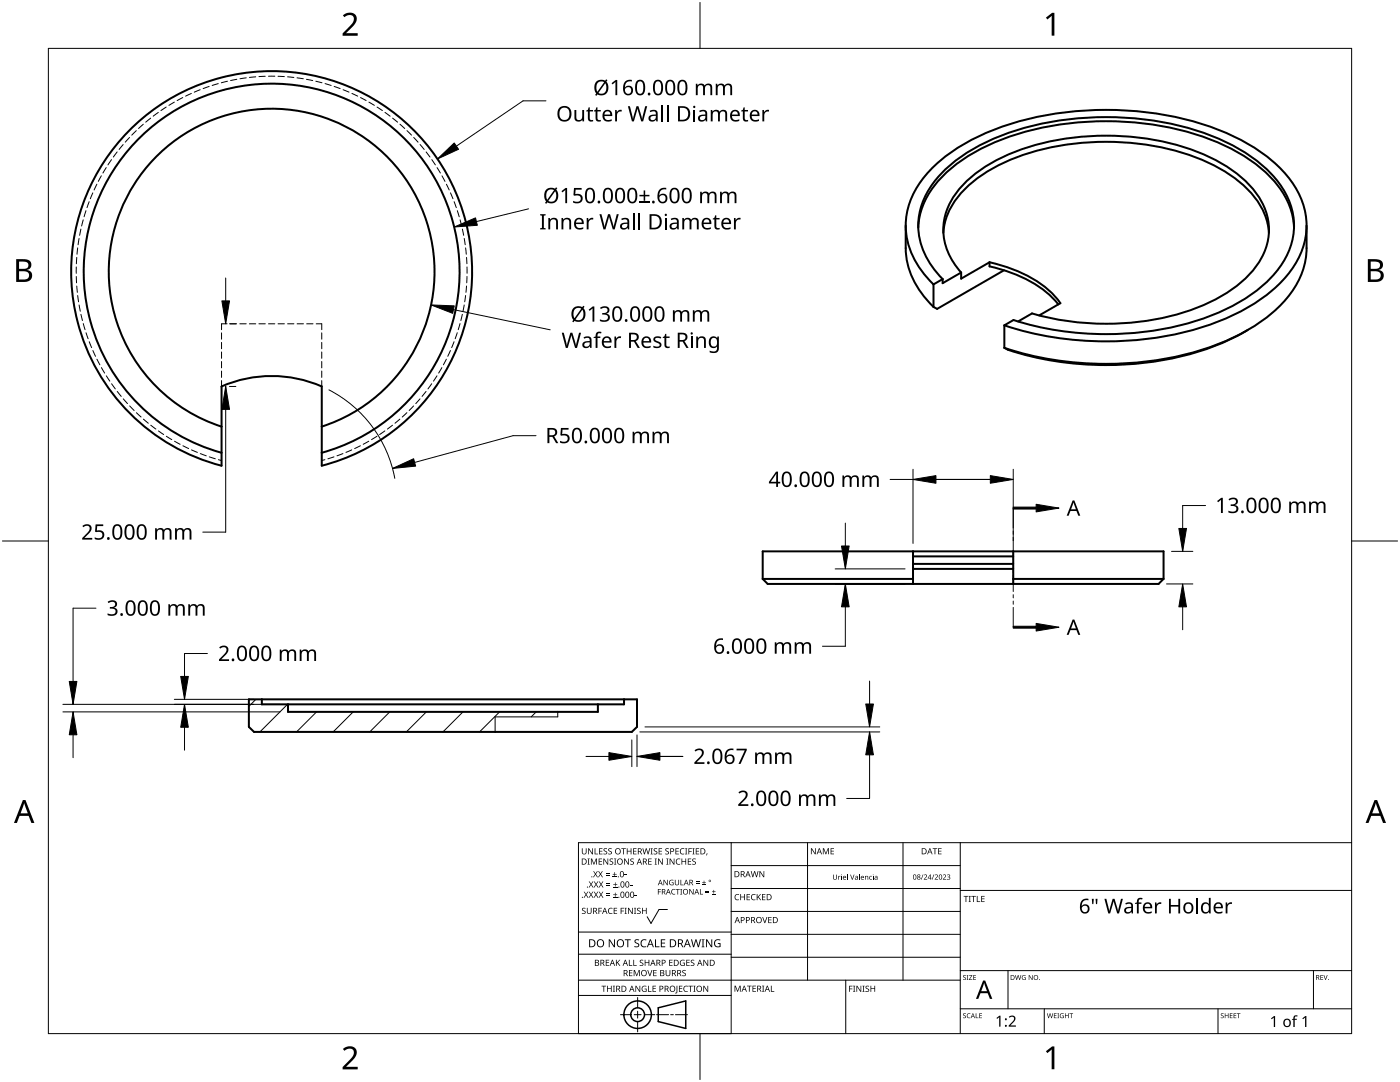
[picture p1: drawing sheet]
<svg xmlns="http://www.w3.org/2000/svg" width="279mm" height="216mm" viewBox="0 0 279 216" stroke-linecap="round" stroke-linejoin="round" font-family="sans-serif">
<g fill="none" stroke="#000" stroke-width=".4">
<path d="M26 25.8a40 40 0 0 1 63 8.6 40 40 0 0 1-24.8 58.5v-15.8a25 25 0 0 0-20 0v15.8a40 40 0 0 1-18.2-67.1zM180.8 45a26 26 0 0 0 .3 7.6 17.8 17.8 0 0 0 5.2 8.6M183.3 45.4a16.3 16.3 0 0 1 6.2-11.6 42.7 42.7 0 0 1 20.6-8.7 59.6 59.6 0 0 1 35 4.3 25.6 25.6 0 0 1 11.4 9.9 13.6 13.6 0 0 1 1.7 6.1M186.3 56.7v4.5M186.3 56.7a16.2 16.2 0 0 1-5.4-13.3 18.3 18.3 0 0 1 7.3-11.8 46.7 46.7 0 0 1 21.5-8.8 63.9 63.9 0 0 1 36.4 4.3 28.8 28.8 0 0 1 12.3 10 14.4 14.4 0 0 1-1.1 17.3 33.2 33.2 0 0 1-15.6 10.3 65.9 65.9 0 0 1-41.3 .2M188.1 55.7l-1.8 1M188.1 55.7a14.6 14.6 0 0 1-4.4-13.9 19.7 19.7 0 0 1 8.8-11 50.3 50.3 0 0 1 25.5-7.4 55.3 55.3 0 0 1 29.3 6.3 22.2 22.2 0 0 1 10 10.6 13.5 13.5 0 0 1-2.5 13.8 31.6 31.6 0 0 1-13.6 9.1 61.7 61.7 0 0 1-38.9 .7l-1.9 1M188.3 46.4a14.9 14.9 0 0 1 6.6-10.7 41.1 41.1 0 0 1 20.7-7.2 49.3 49.3 0 0 1 27.8 5.1 19 19 0 0 1 9.3 9.9l.3 1.4 .2 1.5M191.8 54.4a12 12 0 0 1-.2-16.8 29.8 29.8 0 0 1 14.9-8.6 52.9 52.9 0 0 1 34.6 2.2 22.7 22.7 0 0 1 10.6 9 11.8 11.8 0 0 1-1.7 13.9 29.8 29.8 0 0 1-15 8.6 54.2 54.2 0 0 1-29-.2l-2.8 1.6M191.8 54.4l-3.7 2.1v-.8M197.5 52.3a24.2 24.2 0 0 1 13.5 7.3l.6 .9-4.2 2.4M197.5 52.3v.9a25 25 0 0 1 13.1 6.8l.6 .7"/>
<path d="M197.5 52.3l-5.7 3.3v-1.2M200.4 53.9l-13.4 7.7-.7-.4M260.8 45v4.5a16.7 16.7 0 0 1-6 12.1 43 43 0 0 1-20.4 9.6 66.3 66.3 0 0 1-34-1.8M200.4 64.9v4.5M249 65.8a56.2 56.2 0 0 1-29.7 7 62 62 0 0 1-18.1-3l-.8-.4M64.2 90.3a37.5 37.5 0 0 0 20.7-57.7 37.5 37.5 0 0 0-61.3 0 37.5 37.5 0 0 0 20.6 57.7M64.2 85.1a32.5 32.5 0 0 0 16.3-50 32.5 32.5 0 0 0-52.6 0 32.5 32.5 0 0 0 16.3 50M152.2 115.5l1 1h78l1-1M152.2 115.5v-5.5h80v5.5M152.2 115.5h30M182.2 110v6.5M182.2 113.5h20"/>
<path d="M182.2 112.5h20M182.2 111h20M202.2 110v6.5M202.2 115.5h30M49.7 139.5h77.4v5.5l-1 1h-75.4l-1-1zM52.3 139.5v1h72.2v-1M57.5 140.5v1.5h61.8v-1.5"/>
</g>
<g fill="none" stroke="#000" stroke-width=".2">
<path d="M36.5 19.5l-1.1 .6M38.2 18.6l-1.2 .6M39.9 17.9l-1.1 .5M41.7 17.3l-1.2 .4M43.6 16.7l-1.3 .4M45.4 16.2l-1.2 .3M47.3 15.8l-1.3 .3M49.1 15.5l-1.2 .2M51 15.3l-1.2 .2M52.9 15.2l-1.2 .1M53.6 15.2h1.2M55.5 15.2l1.3 .1"/>
<path d="M57.4 15.3l1.2 .2M59.3 15.5l1.2 .2M61.2 15.8l1.2 .3M63 16.2l1.3 .3M64.9 16.7l1.2 .4M66.7 17.3l1.2 .4M68.5 17.9l1.2 .5M70.2 18.6l1.2 .6M72 19.5l1.1 .6M18.5 38.5l-.5 1.2M19.3 36.8l-.5 1.1M20.2 35.1l-.6 1.1"/>
<path d="M21.2 33.4l-.7 1.1M22.2 31.9l-.7 1M23.4 30.3l-.8 1M24.6 28.8l-.8 1M25.9 27.4l-.9 1M27.2 26.1l-.9 .9M28.6 24.8l-.9 .8M30.1 23.6l-1 .8M31.6 22.4l-1 .8M33.2 21.4l-1.1 .7M34.8 20.4l-1.1 .6M73.6 20.4l1.1 .6"/>
<path d="M75.3 21.4l1 .7M76.8 22.4l1.1 .8M78.4 23.6l.9 .8M79.8 24.8l1 .8M81.2 26.1l.9 .9M82.6 27.4l.8 1M83.8 28.8l.9 1M85 30.3l.8 1M86.2 31.9l.7 1M87.2 33.4l.7 1.1M88.2 35.1l.6 1.1M89.1 36.8l.5 1.1"/>
<path d="M89.9 38.5l.5 1.2M15.2 53.3v1.2M15.2 55.2l.1 1.2M15.3 51.4l-.1 1.2M15.3 57.1l.1 1.2M15.5 49.5l-.1 1.2M15.5 59l.2 1.2M15.8 47.6l-.2 1.2M16.1 45.7l-.2 1.3M16.6 43.9l-.3 1.2M17.2 42l-.4 1.3M17.8 40.2l-.4 1.2"/>
<path d="M90.6 40.2l.5 1.2M91.3 42l.3 1.3M91.8 43.9l.3 1.2M92.3 45.7l.2 1.3M92.6 47.6l.2 1.2M92.9 59l-.2 1.2M92.9 49.5l.2 1.2M93.1 57.1l-.1 1.2M93.1 51.4l.1 1.2M93.2 55.2l-.1 1.2M93.2 53.3v1.2M15.8 60.9l.2 1.2"/>
<path d="M16.2 62.7l.3 1.3M16.6 64.6l.4 1.2M17.2 66.4l.4 1.2M17.8 68.2l.5 1.2M18.5 69.9l.6 1.2M19.3 71.7l.6 1.1M20.2 73.4l.7 1M21.2 75l.7 1.1M22.3 76.6l.7 1M23.4 78.1l.8 1M24.6 79.6l.8 .9M44.2 66.4v1.3"/>
<path d="M44.2 68.3v1.3M44.2 70.2v1.3M44.2 72.1v1.3M44.2 74v1.3M44.2 75.9v1.2M45.3 64.6h-1.1v1.2M46 64.6h1.2M47.9 64.6h1.2M49.8 64.6h1.2M51.7 64.6h1.2M53.6 64.6h1.2M55.5 64.6h1.3"/>
<path d="M57.4 64.6h1.3M59.3 64.6h1.3M61.2 64.6h1.3M63.1 64.6h1.1v1.2M64.2 66.4v1.3M64.2 68.3v1.3M64.2 70.2v1.3M64.2 72.1v1.3M64.2 74v1.3M64.2 75.9v1.2M83.8 79.6l-.8 .9M85 78.1l-.8 1"/>
<path d="M86.2 76.6l-.8 1M87.2 75l-.7 1.1M88.2 73.4l-.7 1M89.1 71.7l-.6 1.1M89.9 69.9l-.5 1.2M90.6 68.2l-.5 1.2M91.3 66.4l-.5 1.2M91.8 64.6l-.3 1.2M92.3 62.7l-.3 1.3M92.6 60.9l-.2 1.2M25.9 81l.9 .9M27.2 82.4l1 .8"/>
<path d="M28.6 83.6l1 .9M30.1 84.8l1 .8M31.6 86l1.1 .7M33.2 87.1l1.1 .6M34.8 88l1.1 .7M36.5 88.9l1.1 .6M38.2 89.8l1.2 .5M40 90.5l1.2 .5M41.8 91.2l1.2 .3M43.6 91.7l.6 .2M64.8 91.7l-.6 .2M66.7 91.2l-1.3 .3"/>
<path d="M68.4 90.5l-1.1 .5M70.2 89.8l-1.2 .5M71.9 88.9l-1.1 .6M73.6 88l-1.1 .7M75.2 87.1l-1.1 .6M76.8 86l-1 .7M78.3 84.8l-1 .8M79.8 83.6l-1 .9M81.2 82.4l-.9 .8M82.5 81l-.8 .9"/>
</g>
<path d="M51.1 139.5l-1.4 1.4M57.4 140.5l-5.5 5.5M63.2 142l-4 4M70.5 142l-4 4M77.8 142l-4 4M85.1 142l-4 4M92.4 142l-4 4M99.7 142l-4 4M107 142l-1 1" fill="none" stroke="#000" stroke-width=".2"/>
<path d="M111.3 142v1h-12.5v3" fill="none" stroke="#000" stroke-width=".2"/>
<path d="M9.7 9.7h260v196.5h-260z" fill="none" stroke="#000" stroke-width=".2"/>
<path d="M139.7 .5v9.2M.5 108h9.2M269.7 108h9.2M139.7 206.2v9.2" fill="none" stroke="#000" stroke-width=".2"/>
<g fill="#000">
<path d="M68.4 3.1a1.64 1.64 0 0 1 2.8 .4 2.52 2.52 0 0 1-1.2 2.2l-.9 .9h2.3v.5h-3v-.4l1.2-1.2a1.95 1.95 0 0 0 .9-2.2 1.23 1.23 0 0 0-1.8 .1zM208.7 3.5l1.3-.9h.4v4.5h-.5v-4l-.9 .8zM68.4 209.3a1.64 1.64 0 0 1 2.8 .4 2.52 2.52 0 0 1-1.2 2.2l-.9 1h2.3v.5h-3v-.5l1.2-1.2a1.95 1.95 0 0 0 .9-2.1 1.23 1.23 0 0 0-1.8 .1zM208.7 209.8l1.3-1h.4v4.6h-.5v-4l-.9 .7z"/>
<path d="M3.2 51.7h1.3a1.28 1.28 0 0 1 1.7 1.3 1.04 1.04 0 0 1-.8 .9 1.23 1.23 0 0 1 1 1.5 1.23 1.23 0 0 1-1.6 .9h-1.6zM3.8 54.1v1.7h.9a.86 .86 0 0 0 1.1-.9 .86 .86 0 0 0-1.1-.8zM3.8 52.2v1.4h.8a.78 .78 0 0 0 1.1-.7 .78 .78 0 0 0-1.1-.7z"/>
<path d="M273 51.7h1.3a1.28 1.28 0 0 1 1.7 1.3 1.04 1.04 0 0 1-.9 .9 1.23 1.23 0 0 1 1 1.5 1.23 1.23 0 0 1-1.5 .9h-1.6zM273.6 54.1v1.7h.9a.86 .86 0 0 0 1.1-.9 .86 .86 0 0 0-1.2-.8zM273.6 52.2v1.4h.8a.78 .78 0 0 0 1-.7 .78 .78 0 0 0-1.1-.7z"/>
<path d="M4.6 159.6h.5l1.8 4.6h-.6l-.6-1.4h-1.8l-.5 1.4h-.6zM4.8 160.2l-.7 2.1h1.4z"/>
<path d="M274.3 159.6h.5l1.8 4.6h-.6l-.5-1.4h-1.8l-.6 1.4h-.6zM274.6 160.2l-.7 2.1h1.4z"/>
</g>
<g fill="none" stroke="#000" stroke-width=".2">
<path d="M145.9 168.1v38.1h-30.5v-38.1h154.3M145.9 172.7h45.7M145.9 177.3h45.7M161.2 168.1v27.5M180.2 168.1v27.5M191.6 168.1v38.1M191.6 177.7h78.1M115.4 198.6h30.5M115.4 195.6h76.2M115.4 190.4h30.5M115.4 186h30.5M127.3 199v2.1"/>
<path d="M133.2 181.5h-1.7l-1.6 2.8-.7-1.4M145.9 181.9h45.7M145.9 186.4h45.7M145.9 191h45.7M168.8 195.6v10.6M191.6 193.7h78.1M201.2 193.7v7.6M262.1 193.7v7.6M123.8 202.5h2.1M126.6 202.5h1.3M127.3 201.8v1.4M127.3 203.8v2.1"/>
<path d="M128.6 202.5h2.1M131 202.5h2.4M133.8 202.5h.6M134.8 202.5h2.4M191.6 201.3h78.1M208.4 201.3v4.9M243.1 201.3v4.9"/>
</g>
<g fill="#000">
<path d="M116.1 169.3h.2v.8a.32 .32 0 0 0 .3 .3 .32 .32 0 0 0 .3-.3v-.8h.2v.8a.47 .47 0 0 1-.5 .4 .47 .47 0 0 1-.5-.5zM116.5 177.9h.2l.3 .5 .3-.5h.1l-.4 .6 .4 .6h-.1l-.3-.5-.4 .5h-.1l.4-.6zM117.3 171.3h.4l-.1 .1v1l.1 .1h-.4l.1-.1v-1zM117.4 169.3h.2l.6 1v-1h.1v1.2h-.1l-.7-1v1h-.1zM117.5 177.9h.2l.3 .5 .3-.5h.1l-.4 .6 .4 .6h-.1l-.4-.5-.3 .5h-.1l.4-.6zM117.5 175.9h.2l.3 .5 .3-.5h.1l-.4 .6 .5 .6h-.2l-.3-.5-.4 .5h-.1l.4-.6zM117.9 171.3h.3l.3 1 .4-1h.2v1.2h-.1v-1l-.4 1h-.1l-.4-1v1h-.2zM118.7 169.3h.1v1h.6v.2h-.7zM118.4 173.8h.1l.3 .5 .3-.5h.2l-.4 .6 .4 .7h-.1l-.4-.6-.3 .6h-.1l.4-.7zM118.5 177.9h.2l.2 .5 .3-.5h.2l-.4 .6 .4 .6h-.1l-.4-.5-.3 .5h-.1l.4-.6zM118.5 175.9h.2l.3 .5 .3-.5h.1l-.4 .6 .4 .6h-.1l-.3-.5-.4 .5h-.1l.4-.6zM119.5 171.3h.7v.1h-.6v.4h.5v.2h-.5v.4h.6v.1h-.7z"/>
<path d="M119.6 169.3h.6v.1h-.5v.4h.5v.1h-.5v.4h.5v.2h-.6zM119.4 173.8h.1l.3 .5 .3-.5h.2l-.4 .6 .4 .7h-.1l-.4-.6-.3 .6h-.2l.5-.7zM119.5 177.9h.1l.3 .5 .3-.5h.2l-.4 .6 .4 .6h-.1l-.4-.5-.3 .5h-.1l.4-.6zM119.5 175.9h.2l.3 .5 .3-.5h.1l-.4 .6 .4 .6h-.1l-.4-.5-.3 .5h-.1l.4-.6zM120.9 174.6h.8v.1h-.8zM120.9 174.2h.8v.1h-.8zM121 178.7h.8v.1h-.8zM121 178.3h.8v.1h-.8zM121 176.6h.8v.1h-.8zM121 176.3h.8v.1h-.8zM120.5 169.4l.4-.1h.3l-.1 .1a.25 .25 0 0 0-.4-.1 .25 .25 0 0 0 0 .4 .4 .4 0 0 1 .5 .3 .4 .4 0 0 1-.3 .5 .4 .4 0 0 1-.5-.2h.2a.27 .27 0 0 0 .4-.1 .27 .27 0 0 0-.3-.3l-.2-.2zM120.4 171.3h.2l.6 1v-1h.2v1.2h-.2l-.6-1v1h-.2z"/>
<path d="M121.4 169.4l.5-.1h.2v.1a.25 .25 0 0 0-.4-.1 .25 .25 0 0 0 0 .4 .4 .4 0 0 1 .4 .3 .4 .4 0 0 1-.2 .5 .4 .4 0 0 1-.5-.2h.1a.27 .27 0 0 0 .5-.1 .27 .27 0 0 0-.4-.3l-.2-.2zM122.3 174.9h.8v.2h-.8zM122.4 179h.8v.1h-.8zM122.4 177h.8v.1h-.8zM121.7 171.4l.4-.1 .3 .1-.1 .1a.25 .25 0 0 0-.4-.1 .25 .25 0 0 0 0 .4 .4 .4 0 0 1 .5 .3 .4 .4 0 0 1-.3 .5 .4 .4 0 0 1-.5-.3l.2 .1a.27 .27 0 0 0 .4-.2 .27 .27 0 0 0-.3-.3l-.2-.2zM122.6 174h.1v.4h.4v.1h-.4v.4h-.1v-.4h-.3v-.1h.3zM122.7 178.1h.1v.4h.4v.1h-.4v.3h-.1v-.3h-.3v-.1h.3zM122.7 176.1h.2v.3h.3v.2h-.3v.3h-.2v-.3h-.3v-.2h.3zM122.5 171.3h.5l-.2 .1v1l.2 .1h-.5l.2-.1v-1zM124 169.3h.9v.1h-.4v1.1h-.1v-1.1h-.4zM124.7 174.5h.4v.2h-.4zM124.6 171.3h.1l.7 1v-1h.1v1.2h-.2l-.6-1v1h-.1z"/>
<path d="M125.7 176.6h.5v.1h-.5zM125.1 169.3h.1v.5h.7v-.5h.1v1.2h-.1v-.6h-.7v.6h-.1zM125.8 171.4l.5-.1 .2 .1v.1a.25 .25 0 0 0-.4-.1 .25 .25 0 0 0 0 .4 .4 .4 0 0 1 .4 .3 .4 .4 0 0 1-.2 .5 .4 .4 0 0 1-.5-.3l.1 .1a.27 .27 0 0 0 .5-.2 .27 .27 0 0 0-.4-.3l-.2-.2zM126.7 178.6h.4v.2h-.4zM126.4 169.3h.6v.1h-.5v.4h.5v.1h-.5v.4h.5v.2h-.6zM128.2 169.3h.2l.2 1 .3-1h.2l.2 1 .3-1h.1l-.3 1.2h-.1l-.3-1.1-.3 1.1h-.2zM129.4 171.3h.6v.1h-.5v.4h.5v.2h-.5v.4h.5v.1h-.6zM129.8 169.3h.5l-.2 .1v1l.2 .1h-.5l.2-.1v-1zM130.7 171.3h.4l-.1 .1v1l.1 .1h-.4l.1-.1v-1zM130.5 169.4l.4-.1h.3l-.1 .1a.25 .25 0 0 0-.4-.1 .25 .25 0 0 0 0 .4 .4 .4 0 0 1 .5 .3 .4 .4 0 0 1-.3 .5 .4 .4 0 0 1-.5-.2h.2a.27 .27 0 0 0 .4-.1 .27 .27 0 0 0-.3-.3l-.2-.2zM131.3 177.4h.6v.1h-.5v.4h.5v.1h-.5v.5h-.1zM131.4 169.3h.7v.1h-.5v.4h.5v.1h-.5v.4h.5v.2h-.7z"/>
<path d="M131.3 171.3h.2l.7 1-.1-1h.2v1.2h-.2l-.6-1v1h-.2zM132.4 175.6h.2l.6 .9v-.9h.1v1h-.2l-.6-.9v.9h-.1zM133 171.3h.4l-.1 .1v1l.1 .1h-.4l.1-.1v-1zM132.8 169.4l.4-.1h.3l-.1 .1a.25 .25 0 0 0-.3-.1 .25 .25 0 0 0 0 .4 .4 .4 0 0 1 .4 .3 .4 .4 0 0 1-.3 .5 .4 .4 0 0 1-.4-.2h.1a.27 .27 0 0 0 .5-.1 .27 .27 0 0 0-.4-.3l-.2-.2zM133.7 175.7l.5-.2 .2 .1v.1a.45 .45 0 0 0-.7 .4 .45 .45 0 0 0 .6 .4v-.3h-.2v-.1h.3v.5a.6 .6 0 0 1-.8-.1 .6 .6 0 0 1 .1-.8zM134.1 177.5l.4-.1h.3l-.1 .2a.44 .44 0 0 0-.6 .4 .44 .44 0 0 0 .6 .3 .52 .52 0 0 1-.7 0 .52 .52 0 0 1 .1-.8zM133.6 171.3h.2l.7 1v-1h.1v1.2h-.2l-.6-1v1h-.2zM134.9 177.4h.8v.1h-.4v1h-.1v-1h-.3zM135 171.5l.5-.2 .3 .1-.1 .1a.49 .49 0 0 0-.7 .4 .49 .49 0 0 0 .7 .5 .52 .52 0 0 1-.6 0 .52 .52 0 0 1-.2-.6zM134.8 169.3h.7v.1h-.6v.4h.5v.1h-.5v.4h.6v.2h-.7zM134.7 175.6h.1v.7a.28 .28 0 0 0 .3 .2 .28 .28 0 0 0 .3-.2v-.7h.1v.7a.42 .42 0 0 1-.4 .4 .42 .42 0 0 1-.4-.4zM135.8 175.6h.1v.9h.5v.1h-.6z"/>
<path d="M135.8 177.4h.3l-.1 .1v.9l.1 .1h-.3l.1-.1v-.9zM135.8 169.4l.5-.2 .3 .1-.1 .1a.49 .49 0 0 0-.7 .5 .49 .49 0 0 0 .8 .4 .52 .52 0 0 1-.7 .1 .52 .52 0 0 1-.2-.6zM136 171.3h.2v.5h.6v-.5h.1v1.2h-.1v-.5h-.6v.5h-.2zM136.7 169.3h.5l-.2 .1v1l.2 .1h-.5l.2-.1v-1zM137.4 169.3h.7v.1h-.6v.4h.5v.2h-.5v.5h-.1zM137.3 171.3h.6v.1h-.5v.4h.5v.2h-.5v.4h.5v.1h-.6zM137.6 177.4h.1l.6 .9v-.9h.1v1.1h-.1l-.6-.9v.9h-.1zM138.2 169.3h.4l-.1 .1v1l.1 .1h-.4l.1-.1v-1zM138.9 176.2h.7v.1h-.7zM138.9 175.9h.7v.1h-.7zM138.2 171.4l.4-.1 .3 .1-.1 .1a.25 .25 0 0 0-.4-.1 .25 .25 0 0 0 0 .4 .4 .4 0 0 1 .5 .3 .4 .4 0 0 1-.3 .5 .4 .4 0 0 1-.5-.3l.2 .1a.27 .27 0 0 0 .4-.2 .27 .27 0 0 0-.3-.3l-.2-.2zM138.9 169.3h.6v.1h-.5v.4h.5v.1h-.5v.4h.5v.2h-.6z"/>
<path d="M139.7 177.4h.1v1h.5v.1h-.6zM140.1 176.5h.8v.1h-.8zM140.4 175.7h.2v.3h.3v.2h-.3v.3h-.2v-.3h-.3v-.2h.3zM140.8 178h.7v.2h-.7zM140.8 177.7h.7v.1h-.7zM141 170.3h.2l-.3 .4zM142.1 178.4h.7v.1h-.7zM142.4 177.6h.1v.3h.3v.1h-.3v.3h-.1v-.3h-.3v-.1h.3zM146.8 178.6l.4-.2 .3 .1v.1a.49 .49 0 0 0-.7 .4 .49 .49 0 0 0 .7 .5 .52 .52 0 0 1-.7 0 .52 .52 0 0 1-.2-.6zM147.7 178.4h.2v.5h.6v-.5h.2v1.2h-.2v-.5h-.6v.5h-.2zM149 178.4h.7v.1h-.5v.4h.4v.2h-.4v.4h.5v.1h-.7zM150 178.6l.5-.2 .3 .1-.1 .1a.49 .49 0 0 0-.7 .4 .49 .49 0 0 0 .8 .5 .52 .52 0 0 1-.7 0 .52 .52 0 0 1-.2-.6z"/>
<path d="M149.8 173.8h.2l.2 1.1 .3-1.1h.2l.3 1.1 .2-1.1h.2l-.3 1.2h-.2l-.3-1-.3 1h-.1zM151 178.4h.2v.6l.5-.6h.2l-.5 .5 .5 .7h-.2l-.4-.6-.1 .6h-.2zM151.6 173.8h.1l.7 1v-1h.1v1.2h-.2l-.6-1v1h-.1zM152.1 178.4h.7v.1h-.6v.4h.5v.2h-.5v.4h.6v.1h-.7zM161.8 169.3h.2l.7 1v-1h.1v1.2h-.2l-.6-1v1h-.2zM164.2 169.3h.2l.4 .9 .4-.9h.2v1.2h-.1v-1.1l-.4 1.1h-.1l-.4-1.1v1.1h-.2zM165.8 169.3h.6v.1h-.5v.4h.5v.1h-.5v.4h.5v.2h-.6zM166.3 174.5h.1v.7a.26 .26 0 0 0 .2 .2 .26 .26 0 0 0 .3-.2v-.7h.1v.7a.39 .39 0 0 1-.4 .4 .39 .39 0 0 1-.3-.4zM167.3 174.8l.1 .1 .3-.1-.3 .2v.5h-.1zM167.9 174.8h.1v.7h-.1zM169.1 174.5h.1v1h-.1zM169.7 174.5h.1l.3 .9 .3-.9h.1l-.3 1h-.2z"/>
<path d="M171.5 174.5h.1v1h-.1zM172.6 174.8l.1 .1a.29 .29 0 0 1 .4-.1 .29 .29 0 0 1 .2 .2v.5h-.2v-.4a.21 .21 0 0 0-.2-.2 .21 .21 0 0 0-.1 .2v.4h-.2zM173.6 174.9l.3-.1 .1 .1a.28 .28 0 0 0-.4 .3 .28 .28 0 0 0 .4 .2 .36 .36 0 0 1-.5 0 .36 .36 0 0 1 .1-.5zM174.2 174.8h.1v.7h-.1zM184.2 174.5h.1l-.4 1h-.1zM184.4 174.6a.37 .37 0 0 1 .6 0 .37 .37 0 0 1-.3 .6l-.2 .2h.5v.1h-.6l.2-.4a.27 .27 0 0 0 .3-.3 .27 .27 0 0 0-.4-.2zM186.3 174.5h.2l-.4 1h-.1zM186.1 169.3h.9v.1h-.3v1.1h-.2v-1.1h-.4zM186.5 174.6a.37 .37 0 0 1 .6 0 .37 .37 0 0 1-.2 .6l-.2 .2h.5v.1h-.7l.3-.4a.27 .27 0 0 0 .3-.3 .27 .27 0 0 0-.4-.2zM187.2 169.3h.7v.1h-.5v.4h.5v.1h-.5v.4h.5v.2h-.7zM188.2 174.6a.37 .37 0 0 1 .6 0 .37 .37 0 0 1-.3 .6l-.2 .2h.5v.1h-.6l.2-.4a.27 .27 0 0 0 .3-.3 .27 .27 0 0 0-.4-.2zM189 174.6a.32 .32 0 0 1 .5-.1 .32 .32 0 0 1 0 .5h-.1a.32 .32 0 0 1 .2 .4 .32 .32 0 0 1-.5 .1l-.1-.1a.26 .26 0 0 0 .4 .1 .26 .26 0 0 0 0-.4l-.3-.2a.23 .23 0 0 0 .4 0 .23 .23 0 0 0-.1-.4 .23 .23 0 0 0-.3 .2z"/>
<path d="M192.3 178.8h.9v.1h-.3v1.1h-.2v-1.1h-.4zM193.3 178.8h.5l-.2 .1v1l.2 .1h-.5l.2-.1v-1zM193.8 178.8h1v.1h-.4v1.1h-.2v-1.1h-.4zM194.9 178.8h.2v1.1h.5v.1h-.7zM195.8 178.8h.7v.1h-.5v.4h.5v.1h-.5v.5h.5v.1h-.7zM217.9 179.3h.4l-.1 1.1h-.2zM218.6 179.3h.4v1.1h-.3zM116.2 181.3l.4-.2 .3 .1-.1 .1a.25 .25 0 0 0-.4-.1 .25 .25 0 0 0 0 .4 .4 .4 0 0 1 .5 .3 .4 .4 0 0 1-.3 .5 .4 .4 0 0 1-.5-.2h.2a.27 .27 0 0 0 .4-.1 .27 .27 0 0 0-.3-.3l-.2-.2zM117.1 181.1h.2v.8a.32 .32 0 0 0 .3 .3 .32 .32 0 0 0 .3-.3v-.8h.2v.8a.47 .47 0 0 1-.5 .5 .47 .47 0 0 1-.5-.5zM119.4 181.1h.7v.2h-.5v.4h.5v.1h-.5v.6h-.2zM120 196.7h1v.1h-.4v1.1h-.2v-1.1h-.4zM120.9 191.5h.7v.1h-.6v.4h.5v.2h-.5v.4h.6v.1h-.7z"/>
<path d="M121.5 181.3l.4-.2 .4 .1-.1 .1a.49 .49 0 0 0-.7 .5 .49 .49 0 0 0 .7 .4 .52 .52 0 0 1-.6 .1 .52 .52 0 0 1-.3-.6zM121.1 196.7h.2v.5h.6v-.5h.2v1.2h-.2v-.6h-.6v.6h-.2zM121.5 187.4h.2l.9 1.3v-1.3h.1v1.6h-.2l-.8-1.3v1.3h-.2zM122.3 196.7h.4l-.1 .1v1l.1 .1h-.4l.2-.1v-1zM122.5 181.1h.7v.2h-.6v.4h.5v.1h-.5v.4h.6v.2h-.7zM122.9 191.5h.2v.6l.5-.6h.2l-.5 .5 .5 .7h-.2l-.4-.6-.1 .6h-.2zM123.9 181.1h.6v.2h-.5v.4h.5v.1h-.5v.6h-.1zM124.7 181.1h.4l-.2 .2v.9l.2 .2h-.4l.1-.2v-.9zM124.7 187.4h1.2v.2h-.5v1.4h-.2v-1.4h-.5zM125.5 191.5h.2v1.1h.5v.1h-.7zM125.5 193.6h.7v.1h-.5v.4h.5v.1h-.5v.4h.5v.2h-.7zM125.3 181.1h.2l.7 1.1-.1-1.1h.2v1.3h-.2l-.6-1v1h-.2z"/>
<path d="M126.4 191.5h.1v1.1h.6v.1h-.7zM126.5 181.1h.5l-.2 .2v.9l.2 .2h-.5l.2-.2v-.9zM126.5 193.6h.2l.4 1 .4-1h.2v1.2h-.2v-1.1l-.4 1.1h-.1l-.4-1.1v1.1h-.1zM126.7 187.6l.3-.2 .6 .1-.2 .1a.33 .33 0 0 0-.6 .2 .33 .33 0 0 0 .4 .4 .47 .47 0 0 1 .4 .6 .47 .47 0 0 1-.7 .2h-.3v-.2h.2a.35 .35 0 0 0 .6-.2 .35 .35 0 0 0-.5-.4l-.3-.2zM126.8 196.7h.2l.6 1v-1h.2v1.2h-.2l-.7-1 .1 1h-.2zM127.2 181.3l.4-.2 .3 .1-.1 .1a.25 .25 0 0 0-.4-.1 .25 .25 0 0 0 0 .4 .4 .4 0 0 1 .5 .3 .4 .4 0 0 1-.3 .5 .4 .4 0 0 1-.5-.2h.2a.27 .27 0 0 0 .4-.1 .27 .27 0 0 0-.3-.3l-.2-.2zM127.7 191.6l.4-.1 .3 .1-.1 .1a.25 .25 0 0 0-.3-.1 .25 .25 0 0 0 0 .4 .4 .4 0 0 1 .4 .3 .4 .4 0 0 1-.3 .5 .4 .4 0 0 1-.4-.3l.1 .1a.27 .27 0 0 0 .5-.2 .27 .27 0 0 0-.4-.3l-.2-.2zM128 187.6l.6-.2 .4 .1-.1 .2a.63 .63 0 0 0-.9 .5 .63 .63 0 0 0 1 .6v.2a.83 .83 0 0 1-1.1-.3 .83 .83 0 0 1 .1-1.1zM128.2 196.8l.6-.1 .2 .1v.1a.5 .5 0 0 0-.8 .4 .5 .5 0 0 0 .7 .5v-.4h-.3v-.1h.4v.6a.66 .66 0 0 1-.8-.2 .66 .66 0 0 1 0-.9zM128.1 181.1h.2v.6h.6v-.6h.2v1.3h-.2v-.6h-.6v.6h-.2zM129.2 193.6h.1l.4 1 .3-1h.2l-.4 1.2h-.2zM129.3 196.7h.2v1.1h.5v.1h-.7z"/>
<path d="M128.7 191.5h.1v.5h.6v-.5h.2v1.2h-.2v-.5h-.6v.5h-.1zM130.7 187.4h.2v1.4h.7v.2h-.9zM130.2 196.7h.7v.1h-.5v.4h.5v.1h-.5v.5h.5v.1h-.7zM130.4 193.6h.6v.1h-.5v.4h.5v.1h-.5v.4h.5v.2h-.6zM131.9 187.4h.9v.2h-.7v.5h.6v.2h-.6v.5h.7v.2h-.9zM132.8 193.6h.2v.7a.32 .32 0 0 0 .3 .4 .32 .32 0 0 0 .3-.4v-.7h.2v.7a.47 .47 0 0 1-.5 .5 .47 .47 0 0 1-.5-.5zM133.5 191.5h.7v.1h-.5v.4h.5v.2h-.5v.4h.5v.1h-.7zM135 196.7h.2v1.3l-.1 .2h-.3l-.1-.1 .3-.2zM135.5 196.7h.7v.1h-.5v.4h.4v.1h-.4v.5h.5v.1h-.7zM135.8 191.7l.5-.2 .4 .1-.1 .1a.5 .5 0 0 0-.8 .4 .5 .5 0 0 0 .7 .5v-.4h-.2v-.1h.4v.6a.66 .66 0 0 1-.9-.1 .66 .66 0 0 1 0-.9zM136.2 193.7l.4-.2 .3 .1-.1 .1a.25 .25 0 0 0-.4-.1 .25 .25 0 0 0 0 .4 .4 .4 0 0 1 .5 .3 .4 .4 0 0 1-.3 .5 .4 .4 0 0 1-.5-.2h.2a.27 .27 0 0 0 .5-.1 .27 .27 0 0 0-.4-.3l-.2-.2zM136.5 196.8l.5-.1 .3 .1-.1 .1a.49 .49 0 0 0-.7 .4 .49 .49 0 0 0 .8 .4 .52 .52 0 0 1-.7 .1 .52 .52 0 0 1-.2-.6z"/>
<path d="M137 191.5h.6v.1h-.5v.4h.5v.2h-.5v.4h.5v.1h-.6zM137.4 196.7h.9v.1h-.4v1.1h-.1v-1.1h-.4zM137.9 191.6l.4-.1 .3 .1-.1 .1a.25 .25 0 0 0-.4-.1 .25 .25 0 0 0 0 .4 .4 .4 0 0 1 .5 .3 .4 .4 0 0 1-.3 .5 .4 .4 0 0 1-.5-.3l.2 .1a.27 .27 0 0 0 .4-.2 .27 .27 0 0 0-.3-.3l-.2-.2zM138.4 196.7h.4l-.1 .1v1l.1 .1h-.4l.1-.1v-1zM137.9 187.4h.2l.3 1.4 .4-1.4h.2l.4 1.4 .3-1.4h.2l-.4 1.6h-.2l-.4-1.3-.4 1.3h-.2zM140 187.4h.6l-.2 .2v1.3l.2 .1h-.6l.2-.1v-1.3zM140.4 196.7h.1l.7 1v-1h.1v1.2h-.1l-.7-1v1h-.1zM140.4 191.5h.2l.6 1v-1h.1v1.2h-.1l-.7-1v1h-.1zM140.9 187.4h.2l.9 1.3v-1.3h.1v1.6h-.2l-.8-1.3v1.3h-.2zM142.7 187.6l.7-.2 .4 .1-.1 .2a.65 .65 0 0 0-1 .5 .65 .65 0 0 0 .9 .6v-.4h-.3v-.2h.5v.7a.86 .86 0 0 1-1.1-.1 .86 .86 0 0 1 0-1.2zM146.6 196.7h.2l.4 1 .4-1h.2v1.2h-.1v-1.1l-.4 1.1h-.2l-.4-1.1v1.1h-.1zM149.1 196.7h.9v.1h-.4v1.1h-.1v-1.1h-.4z"/>
<path d="M150.2 196.7h.7v.1h-.6v.4h.5v.1h-.5v.5h.6v.1h-.7zM152.1 183h.2l.3 1 .4-1h.1l-.4 1.2h-.1zM152.1 196.7h.4l-.1 .1v1l.1 .1h-.4l.1-.1v-1zM153.8 196.7h.2v1.1h.5v.1h-.7zM153.3 183h.7v.1h-.5v.4h.5v.1h-.5v.5h.5v.1h-.7zM169.5 196.7h.6v.1h-.5v.5h.5v.1h-.5v.5h-.1zM170.2 196.7h.5l-.2 .1v1l.2 .1h-.5l.2-.1v-1zM170.9 196.7h.2l.6 1v-1h.2v1.2h-.2l-.6-1v1h-.2zM172.1 196.7h.5l-.2 .1v1l.2 .1h-.5l.2-.1v-1zM172.8 196.8l.4-.1h.2v.2a.25 .25 0 0 0-.4-.1 .25 .25 0 0 0 0 .4 .4 .4 0 0 1 .5 .3 .4 .4 0 0 1-.3 .4 .4 .4 0 0 1-.5-.2l.2 .1a.27 .27 0 0 0 .4-.2 .27 .27 0 0 0-.3-.3l-.3-.2zM173.7 196.7h.2v.5h.6v-.5h.2v1.2h-.2v-.6h-.6v.6h-.2zM192.2 194.7l.4-.1h.2l-.1 .1a.24 .24 0 0 0-.3 0 .24 .24 0 0 0-.1 .3 .24 .24 0 0 0 .4 .1 .31 .31 0 0 1 0 .4 .31 .31 0 0 1-.5-.1 .24 .24 0 0 0 .3 .1 .24 .24 0 0 0 .1-.3l-.4-.3z"/>
<path d="M192.9 194.6h.4l-.1 .1v.7l.1 .1h-.4l.1-.1v-.7zM193.4 194.6h.6l-.5 .8h.6v.1h-.7l.5-.8h-.5zM194.2 194.6h.6v.1h-.4v.3h.4v.1h-.4v.3h.4v.1h-.6zM202.6 194.6h.1l.2 .8 .2-.8h.2l.2 .8 .2-.8h.1l-.2 .9h-.2l-.2-.8-.2 .8h-.2zM204 194.7l.4-.1h.3l-.1 .1a.4 .4 0 0 0-.6 .4 .4 .4 0 0 0 .6 .3v-.3l-.2-.1h.3v.5a.53 .53 0 0 1-.7-.1 .53 .53 0 0 1 0-.7zM205.3 194.6h.1l.6 .8v-.8h.1v.9h-.2l-.5-.8v.8h-.1zM220.4 179.3h.4l.6 2.5 .7-2.5h.3l.7 2.5 .6-2.5h.4l-.8 3h-.3l-.8-2.5-.6 2.5h-.4zM227.1 179.3l.7-.1h.2l-.1 .3a.46 .46 0 0 0-.5 0 .46 .46 0 0 0-.2 .6h.6v.3h-.6v1.9h-.3v-1.9h-.4v-.2l.4-.1zM230.5 180.1h.3l.1 .4 .3-.4h.6l-.1 .3h-.4l-.4 .3v1.6h-.4zM233.3 179.3h.4v1.3h1.5v-1.3h.3v3h-.3v-1.4h-1.5v1.4h-.4zM244.6 180.1h.3l.1 .4 .3-.4h.6l-.1 .3h-.4l-.3 .3-.1 1.6h-.4zM263.5 194.6h.6v.1h-.5v.3h.4v.1h-.4v.3h.5v.1h-.6z"/>
<path d="M264.1 194.6h.2l.2 .8 .3-.8h.2l-.4 .9h-.1zM192.2 202.3l.4-.1h.2l-.1 .1a.24 .24 0 0 0-.3 0 .24 .24 0 0 0-.1 .3 .24 .24 0 0 0 .4 .1 .31 .31 0 0 1 0 .5 .31 .31 0 0 1-.5-.2 .24 .24 0 0 0 .3 .1 .24 .24 0 0 0 .1-.3l-.4-.2zM193.1 202.3l.3-.1h.3l-.1 .1a.39 .39 0 0 0-.5 .4 .39 .39 0 0 0 .5 .3 .46 .46 0 0 1-.6 0 .46 .46 0 0 1 .1-.7zM194.7 202.2h.1v.8h.5v.2h-.6zM195.4 202.2h.6v.1h-.4v.3h.4v.1h-.4v.4h.4v.1h-.6zM198.9 203.1l.5-.4h.3v2.2h-.3v-1.9l-.4 .3zM201.3 202.9a.76 .76 0 0 1 1.2 0 .76 .76 0 0 1-.3 1.1l-.6 .6h1.1v.3h-1.4v-.3l.8-.8a.52 .52 0 0 0 .2-.8 .52 .52 0 0 0-.8 .1zM209 202.2h.1l.2 .8 .2-.8h.1l.3 .8 .2-.8h.1l-.3 1h-.1l-.2-.9-.3 .9h-.1zM210.3 202.2h.6v.1h-.4v.3h.3v.1h-.3v.4h.4v.1h-.6zM211 202.2h.4l-.2 .1v.8l.2 .1h-.4l.1-.1v-.8zM211.6 202.3l.7-.1-.1 .1a.4 .4 0 0 0-.6 .4 .4 .4 0 0 0 .6 .3v-.2l-.2-.2h.3v.5a.53 .53 0 0 1-.7-.1 .53 .53 0 0 1 0-.7zM212.5 202.2h.2v.4h.5v-.4h.1v1h-.1v-.5h-.5v.5h-.2z"/>
<path d="M213.4 202.2h.8v.1h-.3v.9h-.2v-.9h-.3zM243.7 202.3l.3-.1h.2v.1a.24 .24 0 0 0-.3 0 .24 .24 0 0 0-.1 .3 .24 .24 0 0 0 .3 .1 .31 .31 0 0 1 0 .5 .31 .31 0 0 1-.5-.2 .24 .24 0 0 0 .4 .1 .24 .24 0 0 0 0-.3l-.3-.2zM244.4 202.2h.2v.4h.5v-.4h.1v1h-.1v-.5h-.5v.5h-.2zM245.4 202.2h.6v.1h-.4v.3h.4v.1h-.4v.4h.4v.1h-.6zM246.2 202.2h.5v.1h-.4v.3h.4v.1h-.4v.4h.4v.1h-.5zM246.8 202.2h.8v.1h-.3v.9h-.2v-.9h-.3zM253.7 203.2l.6-.5h.2v2.2h-.3v-1.9l-.4 .4zM258.2 202.7l.3-.1h.5l-.1 .3-.4-.1-.1 .2v.3h.4v.2h-.4v1.4h-.3v-1.4h-.3l.3-.2zM259.9 203.2l.6-.5h.2v2.2h-.2v-1.9l-.5 .4z"/>
<path d="M116.1 171.3h.4a.61 .61 0 0 1 .6 .6 .61 .61 0 0 1-.6 .6h-.4zM116.3 171.4v1h.1a.48 .48 0 0 0 .5-.5 .48 .48 0 0 0-.4-.5z"/>
<path d="M122.7 169.9a.61 .61 0 0 1 1.2 0 .61 .61 0 0 1-1.2 0zM122.9 169.9a.45 .45 0 0 0 .9 0 .45 .45 0 0 0-.9 0z"/>
<path d="M123.1 171.9a.61 .61 0 0 1 1.2 0 .61 .61 0 0 1-1.2 0zM123.3 171.9a.45 .45 0 0 0 .9 0 .45 .45 0 0 0-.9 0z"/>
<path d="M123.9 173.9a.5 .5 0 0 1 .6 .1 .5 .5 0 0 1 0 .7 .44 .44 0 0 1-.6 .3 .44 .44 0 0 1-.2-.6zM123.9 174a.48 .48 0 0 0-.1 .6 .48 .48 0 0 0 .5 .3v-.8l-.1-.1z"/>
<path d="M124 178a.5 .5 0 0 1 .6 .1 .5 .5 0 0 1 0 .6 .44 .44 0 0 1-.6 .4 .44 .44 0 0 1-.2-.6zM124.1 178.1a.48 .48 0 0 0-.2 .6 .48 .48 0 0 0 .5 .3v-.8l-.1-.2z"/>
<path d="M124 176a.5 .5 0 0 1 .6 .1 .5 .5 0 0 1 0 .6 .44 .44 0 0 1-.6 .4 .44 .44 0 0 1-.2-.7zM124.1 176.1a.48 .48 0 0 0-.2 .5 .48 .48 0 0 0 .5 .3v-.7l-.1-.2z"/>
<path d="M124.9 178a.5 .5 0 0 1 .7 .1 .5 .5 0 0 1 0 .6 .44 .44 0 0 1-.6 .4 .44 .44 0 0 1-.2-.6zM125 178.1a.48 .48 0 0 0-.1 .6 .48 .48 0 0 0 .4 .3l.1-.8-.2-.2z"/>
<path d="M124.9 176a.5 .5 0 0 1 .7 .1 .5 .5 0 0 1 0 .6 .44 .44 0 0 1-.6 .4 .44 .44 0 0 1-.2-.7zM125 176.1a.48 .48 0 0 0-.1 .5 .48 .48 0 0 0 .5 .3v-.7l-.1-.2z"/>
<path d="M125.9 178a.5 .5 0 0 1 .6 .1 .5 .5 0 0 1 0 .6 .44 .44 0 0 1-.5 .4 .44 .44 0 0 1-.2-.6zM126 178.1a.48 .48 0 0 0-.2 .6 .48 .48 0 0 0 .5 .3l.1-.8-.2-.2z"/>
<path d="M127.3 169.3h.3a.35 .35 0 0 1 .5 .2 .35 .35 0 0 1-.3 .4l.4 .6h-.2l-.3-.5h-.3v.5h-.1zM127.4 169.4v.4h.2a.23 .23 0 0 0 .3-.2 .23 .23 0 0 0-.3-.2z"/>
<path d="M127.5 171.3h.2l.4 1.2h-.1l-.2-.4h-.4l-.2 .4h-.1zM127.6 171.5l-.2 .5h.4z"/>
<path d="M128.3 171.3h.3a.35 .35 0 0 1 .5 .2 .35 .35 0 0 1-.3 .5l.4 .5h-.2l-.3-.5h-.2v.5h-.2zM128.5 171.4v.5h.1a.23 .23 0 0 0 .3-.2 .23 .23 0 0 0-.3-.3z"/>
<path d="M131.7 175.5h.1l.5 1.1h-.2l-.1-.3h-.4l-.2 .3h-.1zM131.8 175.7l-.2 .5h.3z"/>
<path d="M132.1 177.4h.3a.31 .31 0 0 1 .4 .2 .31 .31 0 0 1-.2 .4l.3 .5h-.2l-.3-.5h-.2v.5h-.1zM132.2 177.5v.4h.2a.21 .21 0 0 0 .2-.2 .21 .21 0 0 0-.2-.2z"/>
<path d="M133.3 177.4h.1l.5 1.1h-.2l-.1-.4h-.4l-.2 .4h-.1zM133.4 177.5l-.2 .5h.4z"/>
<path d="M133.8 169.3h.3a.41 .41 0 0 1 .4 .5 .41 .41 0 0 1-.6 .2v.5h-.1zM133.9 169.4v.5a.29 .29 0 0 0 .5-.3 .29 .29 0 0 0-.5-.2z"/>
<path d="M136.9 175.5h.1l.4 1.1h-.1l-.1-.3h-.5l-.1 .3h-.1zM137 175.7l-.2 .5h.3z"/>
<path d="M136.2 177.9a.55 .55 0 0 1 1.1 0 .55 .55 0 0 1-1.1 0zM136.4 177.9a.45 .45 0 0 0 .9 0 .45 .45 0 0 0-.9 0z"/>
<path d="M137.6 175.6h.3a.31 .31 0 0 1 .4 .2 .31 .31 0 0 1-.2 .4l.3 .4h-.2l-.3-.4h-.2v.4h-.1zM137.7 175.7v.4h.2a.21 .21 0 0 0 .2-.2 .21 .21 0 0 0-.2-.2z"/>
<path d="M139 177.4h.1l.4 1.1h-.1l-.1-.4h-.5l-.1 .4h-.1zM139.1 177.5l-.2 .5h.3z"/>
<path d="M139.8 169.3h.4a.61 .61 0 0 1 .6 .6 .61 .61 0 0 1-.7 .6h-.3zM140 169.4v.9h.1a.48 .48 0 0 0 .5-.4 .48 .48 0 0 0-.4-.5z"/>
<path d="M141.4 175.8a.25 .25 0 0 1 .5 0 .25 .25 0 0 1-.5 0zM141.5 175.8a.15 .15 0 0 0 .3 0 .15 .15 0 0 0-.3 0z"/>
<path d="M146.6 173.8h.4a.61 .61 0 0 1 .6 .6 .61 .61 0 0 1-.7 .6h-.3zM146.7 174v.9h.2a.48 .48 0 0 0 .5-.5 .48 .48 0 0 0-.5-.4z"/>
<path d="M147.8 173.8h.4a.35 .35 0 0 1 .4 .3 .35 .35 0 0 1-.2 .4l.3 .5h-.2l-.3-.5h-.2v.5h-.2zM148 174v.4h.2a.23 .23 0 0 0 .3-.2 .23 .23 0 0 0-.3-.2z"/>
<path d="M149.2 173.8h.1l.5 1.2h-.1l-.2-.3h-.5l-.1 .3h-.2zM149.3 174l-.2 .5h.4z"/>
<path d="M153 178.4h.4a.61 .61 0 0 1 .6 .6 .61 .61 0 0 1-.6 .6h-.4zM153.2 178.5v1h.1a.48 .48 0 0 0 .5-.5 .48 .48 0 0 0-.4-.5z"/>
<path d="M163.4 169.2h.2l.5 1.3h-.2l-.2-.4h-.4l-.2 .4h-.1zM163.5 169.4l-.2 .6h.4z"/>
<path d="M168.3 174.9l.2-.1 .3 .1 .1 .3h-.6l.2 .2h.3a.37 .37 0 0 1-.5 0 .37 .37 0 0 1 0-.5zM168.4 174.9l-.1 .2h.4l-.1-.2z"/>
<path d="M170.7 174.8l.5 .1v.6l-.1-.1a.26 .26 0 0 1-.4 .2 .26 .26 0 0 1-.1-.4 .26 .26 0 0 1 .4-.1h.1v-.2zM170.8 175.2a.16 .16 0 0 0 0 .2 .16 .16 0 0 0 .2 0 .16 .16 0 0 0 0-.2z"/>
<path d="M171.9 174.9l.2-.1 .2 .1 .1 .3h-.5l.2 .2h.3a.37 .37 0 0 1-.6 0 .37 .37 0 0 1 .1-.5zM172 174.9l-.1 .2h.4l-.1-.2z"/>
<path d="M174.6 174.8l.5 .1v.6l-.1-.1a.26 .26 0 0 1-.3 .2 .26 .26 0 0 1-.2-.4 .26 .26 0 0 1 .4-.1h.1v-.2zM174.7 175.2a.16 .16 0 0 0 0 .2 .16 .16 0 0 0 .3 0 .16 .16 0 0 0-.1-.2z"/>
<path d="M182.3 174.6h.4l.2 .5a.38 .38 0 0 1-.5 .4 .38 .38 0 0 1-.2-.6zM182.4 174.6v.1a.39 .39 0 0 0-.1 .4 .39 .39 0 0 0 .4 .3 .4 .4 0 0 0 .1-.5 .4 .4 0 0 0-.4-.3z"/>
<path d="M183.1 174.6a.29 .29 0 0 1 .5-.1 .29 .29 0 0 1-.1 .5 .29 .29 0 0 1 .1 .4 .29 .29 0 0 1-.5 0 .29 .29 0 0 1 .1-.4l-.1-.2zM183.1 175.2a.2 .2 0 0 0 .4 0 .2 .2 0 0 0-.4 0zM183.2 174.8a.17 .17 0 0 0 .3 0 .17 .17 0 0 0-.3 0z"/>
<path d="M184 169.3h.3a.61 .61 0 0 1 .6 .6 .61 .61 0 0 1-.6 .6h-.3zM184.1 169.4v.9h.2a.48 .48 0 0 0 .5-.4 .48 .48 0 0 0-.5-.5z"/>
<path d="M185.6 174.5h.2v.7h.1l-.1 .3h-.2v-.2h-.4zM185.6 174.6l-.3 .6h.3z"/>
<path d="M185.5 169.2h.1l.5 1.3h-.1l-.2-.4h-.5l-.1 .4h-.2zM185.6 169.4l-.2 .6h.4z"/>
<path d="M187.5 174.6h.4l.1 .5a.38 .38 0 0 1-.4 .4 .38 .38 0 0 1-.2-.6zM187.6 174.6l-.1 .1a.39 .39 0 0 0-.1 .4 .39 .39 0 0 0 .4 .3 .4 .4 0 0 0 .2-.5 .4 .4 0 0 0-.4-.3z"/>
<path d="M118.4 181.1h.3a.35 .35 0 0 1 .4 .3 .35 .35 0 0 1-.2 .4l.3 .6h-.1l-.3-.5h-.3v.5h-.1zM118.5 181.3v.4h.2a.23 .23 0 0 0 .3-.2 .23 .23 0 0 0-.3-.2z"/>
<path d="M118.7 191.5h.4a.31 .31 0 0 1 .4 .2 .31 .31 0 0 1-.2 .4 .33 .33 0 0 1 .3 .4 .33 .33 0 0 1-.4 .2h-.5zM118.9 192.2v.4h.2a.23 .23 0 0 0 .3-.2 .23 .23 0 0 0-.3-.2zM118.9 191.6v.4h.2a.21 .21 0 0 0 .3-.2 .21 .21 0 0 0-.3-.2z"/>
<path d="M117.6 187.4h.5a.79 .79 0 0 1 .7 .8 .79 .79 0 0 1-.8 .8h-.4zM117.8 187.6v1.2h.2a.62 .62 0 0 0 .6-.6 .62 .62 0 0 0-.6-.6z"/>
<path d="M119.8 191.5h.4a.35 .35 0 0 1 .4 .3 .35 .35 0 0 1-.2 .4l.3 .5h-.2l-.3-.5h-.2v.5h-.2zM120 191.6v.5h.2a.23 .23 0 0 0 .3-.2 .23 .23 0 0 0-.3-.3z"/>
<path d="M119.3 187.6a.77 .77 0 0 1 1.1 .1 .77 .77 0 0 1-.2 1.1 .77 .77 0 0 1-1-.2l-.1-.6zM119.5 187.7a.63 .63 0 0 0-.2 .8 .63 .63 0 0 0 .8 .3 .63 .63 0 0 0 .2-.9 .63 .63 0 0 0-.8-.2z"/>
<path d="M120.6 181.1h.2l.4 1.3h-.1l-.2-.4h-.4l-.2 .4h-.1zM120.7 181.3l-.2 .6h.4z"/>
<path d="M122.1 191.5h.2l.5 1.2h-.2l-.1-.3h-.5l-.2 .3h-.1zM122.2 191.7l-.2 .5h.4z"/>
<path d="M123 196.7h.3a.35 .35 0 0 1 .4 .2 .35 .35 0 0 1-.2 .5l.3 .5h-.1l-.3-.5h-.3v.5h-.1zM123.1 196.8v.5h.2a.23 .23 0 0 0 .3-.3 .23 .23 0 0 0-.3-.2z"/>
<path d="M123.3 187.6a.77 .77 0 0 1 1.1 .1 .77 .77 0 0 1-.2 1.1 .77 .77 0 0 1-1.1-.2v-.6zM123.5 187.7a.63 .63 0 0 0-.2 .8 .63 .63 0 0 0 .8 .3 .63 .63 0 0 0 .2-.9 .63 .63 0 0 0-.8-.2z"/>
<path d="M124.5 193.6h.3a.35 .35 0 0 1 .4 .2 .35 .35 0 0 1-.2 .4l.3 .6h-.1l-.3-.5h-.3v.5h-.1zM124.6 193.7v.4h.2a.23 .23 0 0 0 .3-.2 .23 .23 0 0 0-.3-.2z"/>
<path d="M124 196.7h.4a.61 .61 0 0 1 .6 .6 .61 .61 0 0 1-.6 .6h-.4zM124.2 196.8v1h.2a.48 .48 0 0 0 .5-.5 .48 .48 0 0 0-.5-.5z"/>
<path d="M124.7 191.5h.2l.4 1.2h-.1l-.2-.3h-.4l-.2 .3h-.1zM124.8 191.7l-.2 .5h.4z"/>
<path d="M126 196.7h.2l.4 1.2h-.1l-.2-.4h-.4l-.2 .4h-.1zM126.1 196.8l-.2 .6h.4z"/>
<path d="M127.9 194.2a.61 .61 0 0 1 1.2 0 .61 .61 0 0 1-1.2 0zM128.1 194.2a.45 .45 0 0 0 .9 0 .45 .45 0 0 0-.9 0z"/>
<path d="M129.7 187.4h.2l.6 1.6h-.2l-.2-.5h-.6l-.2 .5h-.2zM129.8 187.6l-.3 .7h.5z"/>
<path d="M130.2 191.5h.2l.4 1.2h-.1l-.2-.3h-.4l-.2 .3h-.1zM130.3 191.7l-.2 .5h.4z"/>
<path d="M131 191.5h.3a.35 .35 0 0 1 .5 .3 .35 .35 0 0 1-.3 .4l.4 .5h-.2l-.3-.5h-.2v.5h-.2zM131.2 191.6v.5h.1a.23 .23 0 0 0 .3-.2 .23 .23 0 0 0-.3-.3z"/>
<path d="M131.8 193.6h.3a.31 .31 0 0 1 .4 .1 .31 .31 0 0 1-.2 .4 .33 .33 0 0 1 .3 .4 .33 .33 0 0 1-.4 .3h-.4zM131.9 194.2v.4h.3a.23 .23 0 0 0 .2-.2 .23 .23 0 0 0-.3-.2zM131.9 193.7v.4h.2a.21 .21 0 0 0 .3-.2 .21 .21 0 0 0-.3-.2z"/>
<path d="M131.6 196.7h.3a.41 .41 0 0 1 .5 .5 .41 .41 0 0 1-.6 .2v.5h-.2zM131.8 196.8v.5a.29 .29 0 0 0 .4-.2 .29 .29 0 0 0-.4-.3z"/>
<path d="M132.6 196.7h.4a.35 .35 0 0 1 .4 .2 .35 .35 0 0 1-.2 .5l.3 .5h-.2l-.3-.5h-.2v.5h-.2zM132.8 196.8v.5h.2a.23 .23 0 0 0 .3-.3 .23 .23 0 0 0-.3-.2z"/>
<path d="M132.1 191.5h.3a.41 .41 0 0 1 .4 .5 .41 .41 0 0 1-.6 .3v.4h-.1zM132.2 191.6v.5a.29 .29 0 0 0 .5-.2 .29 .29 0 0 0-.5-.3z"/>
<path d="M134.1 193.6h.3a.35 .35 0 0 1 .5 .2 .35 .35 0 0 1-.3 .4l.4 .6h-.2l-.3-.5h-.2v.5h-.2zM134.3 193.7v.4h.1a.23 .23 0 0 0 .3-.2 .23 .23 0 0 0-.3-.2z"/>
<path d="M133.6 197.3a.61 .61 0 0 1 1.2 0 .61 .61 0 0 1-1.2 0zM133.8 197.3a.45 .45 0 0 0 .9 0 .45 .45 0 0 0-.9 0z"/>
<path d="M133.7 187.4h.5a.79 .79 0 0 1 .7 .8 .79 .79 0 0 1-.8 .8h-.4zM133.9 187.6v1.2h.2a.62 .62 0 0 0 .6-.6 .62 .62 0 0 0-.6-.6z"/>
<path d="M135.2 193.6h.3a.35 .35 0 0 1 .4 .2 .35 .35 0 0 1-.2 .4l.3 .6h-.2l-.2-.5h-.3v.5h-.1zM135.3 193.7v.4h.2a.23 .23 0 0 0 .3-.2 .23 .23 0 0 0-.3-.2z"/>
<path d="M134.5 191.5h.4a.61 .61 0 0 1 .6 .6 .61 .61 0 0 1-.7 .6h-.3zM134.6 191.6v1h.2a.48 .48 0 0 0 .5-.5 .48 .48 0 0 0-.5-.5z"/>
<path d="M135.3 187.4h.4a.45 .45 0 0 1 .6 .3 .45 .45 0 0 1-.3 .6l.4 .7h-.2l-.4-.6h-.3v.6h-.2zM135.5 187.6v.6h.2a.3 .3 0 0 0 .4-.3 .3 .3 0 0 0-.4-.3z"/>
<path d="M137.1 187.4h.2l.6 1.6h-.2l-.2-.5h-.7l-.1 .5h-.2zM137.2 187.6l-.3 .7h.5z"/>
<path d="M139.6 191.5h.1l.5 1.2h-.2l-.1-.3h-.5l-.1 .3h-.2zM139.7 191.7l-.2 .5h.4z"/>
<path d="M138.9 197.3a.61 .61 0 0 1 1.2 0 .61 .61 0 0 1-1.2 0zM139.1 197.3a.45 .45 0 0 0 .9 0 .45 .45 0 0 0-.9 0z"/>
<path d="M141.7 191.5h.3a.61 .61 0 0 1 .6 .6 .61 .61 0 0 1-.6 .6h-.3zM141.8 191.6v1h.2a.48 .48 0 0 0 .5-.5 .48 .48 0 0 0-.5-.5z"/>
<path d="M147.1 183h.1l.5 1.2h-.2l-.1-.4h-.5l-.2 .4h-.1zM147.1 183.1l-.2 .6h.4z"/>
<path d="M147.8 183h.4a.41 .41 0 0 1 .4 .5 .41 .41 0 0 1-.6 .2v.5h-.2zM148 183.1v.5a.29 .29 0 0 0 .5-.2 .29 .29 0 0 0-.5-.3z"/>
<path d="M148.5 196.7h.1l.5 1.2h-.2l-.1-.4h-.5l-.2 .4h-.1zM148.5 196.8l-.2 .6h.4z"/>
<path d="M148.9 183h.3a.41 .41 0 0 1 .4 .5 .41 .41 0 0 1-.6 .2v.5h-.1zM149 183.1v.5a.29 .29 0 0 0 .5-.2 .29 .29 0 0 0-.5-.3z"/>
<path d="M149.9 183h.3a.35 .35 0 0 1 .5 .2 .35 .35 0 0 1-.3 .5l.4 .5h-.2l-.3-.5h-.2v.5h-.2zM150.1 183.1v.5h.1a.23 .23 0 0 0 .3-.3 .23 .23 0 0 0-.3-.2z"/>
<path d="M151.1 196.7h.4a.35 .35 0 0 1 .4 .2 .35 .35 0 0 1-.2 .5l.3 .5h-.2l-.3-.5h-.2v.5h-.2zM151.3 196.8v.5h.2a.23 .23 0 0 0 .2-.3 .23 .23 0 0 0-.2-.2z"/>
<path d="M150.8 183.6a.61 .61 0 0 1 1.2 0 .61 .61 0 0 1-1.2 0zM151.1 183.6a.45 .45 0 0 0 .9 0 .45 .45 0 0 0-.9 0z"/>
<path d="M153.1 196.7h.1l.5 1.2h-.2l-.1-.4h-.5l-.2 .4h-.1zM153.1 196.8l-.2 .6h.4z"/>
<path d="M154.3 183h.3a.61 .61 0 0 1 .6 .6 .61 .61 0 0 1-.6 .6h-.3zM154.4 183.1v1h.2a.48 .48 0 0 0 .5-.5 .48 .48 0 0 0-.5-.5z"/>
<path d="M196.2 195.7h.4l1.4 3.6h-.4l-.5-1.1h-1.4l-.5 1.1h-.4zM196.4 196.1l-.6 1.7h1.2z"/>
<path d="M201.7 194.6h.3a.49 .49 0 0 1 .5 .5 .49 .49 0 0 1-.5 .4h-.3zM201.8 194.7v.7h.4l.1-.2v-.3z"/>
<path d="M206.2 195.1a.5 .5 0 0 1 1 0 .5 .5 0 0 1-1 0zM206.4 195.1a.36 .36 0 0 0 .7 0 .36 .36 0 0 0-.7 0z"/>
<path d="M215.9 179.6l1-.3h.3v.3a.99 .99 0 0 0-1.3 1.2 .93 .93 0 0 1 1.4 .1 .93 .93 0 0 1-.3 1.3 .93 .93 0 0 1-1.3-.4l-.2-1.2zM215.9 181.4a.63 .63 0 0 0 1.2 0 .63 .63 0 0 0-1.2 0z"/>
<path d="M224.6 180.2a.9 .9 0 0 1 .9-.2 .9 .9 0 0 1 .6 .8v1.5h-.2l-.1-.3a.71 .71 0 0 1-1.1 .2 .71 .71 0 0 1 .1-1.1l1-.2a.51 .51 0 0 0-.2-.5 .51 .51 0 0 0-.6 0l-.3 .1zM224.8 181.4a.47 .47 0 0 0 .2 .7 .47 .47 0 0 0 .7-.3l.1-.6z"/>
<path d="M228.3 180.3a.94 .94 0 0 1 1.2-.2 .94 .94 0 0 1 .4 1.1h-1.5a.83 .83 0 0 0 .5 .8 .83 .83 0 0 0 .9-.2v.4a1.19 1.19 0 0 1-1.5-.3 1.19 1.19 0 0 1 0-1.6zM228.6 180.5l-.1 .5h1.1a.54 .54 0 0 0-.3-.6 .54 .54 0 0 0-.7 .1z"/>
<path d="M236.4 180.3a1.08 1.08 0 0 1 1.6 .1 1.08 1.08 0 0 1-.2 1.6 1.08 1.08 0 0 1-1.5-.2 1.47 1.47 0 0 1 .1-1.5zM236.8 180.5a.85 .85 0 0 0-.3 1 .85 .85 0 0 0 .9 .5 .82 .82 0 0 0 .4-1.1 .82 .82 0 0 0-1-.4z"/>
<path d="M240 180.2l.7-.2 .6 .4v-1.2h.3v3.1h-.3v-.3a.96 .96 0 0 1-1.3 .1 .96 .96 0 0 1-.3-1.2zM240.3 180.5a.85 .85 0 0 0-.3 .9 .85 .85 0 0 0 .9 .6 1.01 1.01 0 0 0-.1-1.7z"/>
<path d="M242.4 180.3a.94 .94 0 0 1 1.2-.2 .94 .94 0 0 1 .5 1.1h-1.5a.83 .83 0 0 0 .5 .8 .83 .83 0 0 0 .9-.2v.4a1.19 1.19 0 0 1-1.6-.3 1.19 1.19 0 0 1 0-1.6zM242.7 180.5l-.1 .5h1.1a.54 .54 0 0 0-.3-.6 .54 .54 0 0 0-.7 .1z"/>
<path d="M262.7 194.6h.2a.28 .28 0 0 1 .4 .1 .28 .28 0 0 1-.2 .4l.3 .4h-.2l-.2-.4h-.2v.4h-.1zM262.8 194.7v.3h.1a.19 .19 0 0 0 .3-.2 .19 .19 0 0 0-.3-.1z"/>
<path d="M194.1 202.2l.5 1-.3-.3h-.3l-.3 .3zM194.2 202.3l-.2 .4h.3z"/>
<path d="M256.3 203.5a.81 .81 0 0 1 1.2 .1 .81 .81 0 0 1-.2 1.1 .81 .81 0 0 1-1.1-.2l-.1-.6zM256.6 203.6a.6 .6 0 0 0-.2 .8 .6 .6 0 0 0 .8 .2l.1-.2a.56 .56 0 0 0 0-.7 .56 .56 0 0 0-.7-.1z"/>
<circle cx="116.2" cy="179.1" r=".11"/>
<circle cx="117.2" cy="177" r=".11"/>
<circle cx="118.1" cy="175" r=".11"/>
<circle cx="123.4" cy="175" r=".11"/>
<circle cx="123.5" cy="179.1" r=".11"/>
<circle cx="123.5" cy="177" r=".11"/>
<circle cx="167.9" cy="174.6" r=".08"/>
<circle cx="174.3" cy="174.6" r=".08"/>
<circle cx="207.5" cy="195.5" r=".09"/>
<circle cx="265.1" cy="195.5" r=".09"/>
<circle cx="200.8" cy="204.7" r=".2"/>
<circle cx="200.8" cy="203.4" r=".2"/>
</g>
<g fill="none" stroke="#000" stroke-width=".3">
<path d="M131.4 201.1l5.5-1.4v5.5l-5.5-1.4z"/>
<circle cx="127.3" cy="202.5" r="1.37"/>
<circle cx="127.3" cy="202.5" r="2.74"/>
</g>
<path d="M238.9 179.2v3.1" fill="none" stroke="#000" stroke-width=".36"/>
<path d="M202.2 101.4v3.9M202.2 106v.6M202.2 107.2v.7M202.2 108.5v3.2M202.2 112.3v.7M202.2 113.6v.6M202.2 114.9v3.1M202.2 118.7v.6M202.2 119.9v.7M202.2 121.2v4" fill="none" stroke="#000" stroke-width=".2"/>
<path d="M206.8 100.6l4.6 .8-4.6 .7zM202.2 101.2h4.6v.4h-4.6zM206.8 124.4l4.6 .8-4.6 .7zM202.2 125h4.6v.3h-4.6z" fill="#000" stroke="#000" stroke-width=".2"/>
<g fill="#000">
<path d="M214.1 99.9h.3l1.2 3h-.4l-.4-.9h-1.2l-.3 .9h-.4zM214.2 100.3l-.4 1.3h.9z"/>
<path d="M214.1 123.6h.3l1.2 3.1h-.4l-.4-1h-1.2l-.3 1h-.4zM214.2 124l-.4 1.4h.9z"/>
</g>
<g fill="none" stroke="#000" stroke-width=".2">
<path d="M109 20.1h-4.6l-13.3 9.1M45 55.5v4.5M105.5 41.7l-10.4 2.5M45 77.1v29.1h-4.5M45.8 77.1h1.3M45.8 64.6h1.3M65.6 77.8a25 25 0 0 1 13.2 17.7M90.5 61.8l19.3 4M107 86.9h-4.6l-19.7 5.4M177.6 95.7h4.6M182.2 93.6v14.8M186.8 95.7h10.8"/>
<path d="M202.2 93.6v14.8M166.7 113.5h13.9M166.7 116.5h13.9M168.7 116.5v12.4h-4.6M168.7 104.4v4.5M232.8 116.5h5.3M233.8 110h4.3M240.6 100.9h-4.6v9.1M19.2 121.4h-4.6v19.1M34.8 139.5h15.9M41.4 130.4h-4.6v9.1M173.5 135.9v4.6"/>
<path d="M236 121.1v4.6M12.6 140.5h43.3M12.6 142h43.3M14.6 146.6v4.6M36.8 145.1v4.6M117 150.9h4.5M126.1 147.6v5.4M127.1 146.6v6.4M127.1 150.9h9.2M127.7 146h47.9M128.7 145h46.9M173.5 146v13.3h-4.5"/>
</g>
<g fill="#000">
<path d="M122.1 16.6l.8-.6h.3v3h-.4v-2.7l-.6 .5zM138.9 16.7h.3v.3a.86 .86 0 0 1 1.4 .1 .81 .81 0 0 1 1-.4 .81 .81 0 0 1 .5 .8v1.5h-.3v-1.5a.56 .56 0 0 0-.7-.5 .56 .56 0 0 0-.4 .7v1.3h-.4v-1.5a.57 .57 0 0 0-.7-.5 .57 .57 0 0 0-.4 .8v1.2h-.3zM142.8 16.7h.3l.1 .3a.86 .86 0 0 1 1.4 .1 .81 .81 0 0 1 .9-.4 .81 .81 0 0 1 .6 .8v1.5h-.4v-1.5a.56 .56 0 0 0-.6-.5 .56 .56 0 0 0-.4 .7v1.3h-.4v-1.5a.57 .57 0 0 0-.7-.5 .57 .57 0 0 0-.4 .8v1.2h-.4zM114.6 21.9h.4v1.5a.61 .61 0 0 0 .8 .6 .61 .61 0 0 0 .4-.9v-1.2h.4v2.3h-.3l-.1-.3a.88 .88 0 0 1-.9 .3 .88 .88 0 0 1-.7-.8zM114.6 37.5h1.5v.3h-1.2l-.1 .9a1.02 1.02 0 0 1 1.5 .9 1.02 1.02 0 0 1-1.4 1l-.5-.2v-.3a.88 .88 0 0 0 .9 .2 .88 .88 0 0 0 .6-.8 .85 .85 0 0 0-1.3-.4l-.2-.2zM117.5 21.4h.2v.5h.7v.3h-.7v1.4l.2 .3h.5v.3a.69 .69 0 0 1-1.1-.6v-1.4h-.3v-.1l.3-.2zM119 21.4h.2v.5h.7v.3h-.7v1.4l.2 .3h.5v.3a.69 .69 0 0 1-1-.6v-1.4h-.4v-.1l.4-.2zM122.8 21.9h.3v.5l.4-.4 .6-.1-.1 .4h-.4a.73 .73 0 0 0-.5 .7v1.2h-.3zM125.3 21.2h.4l.6 2.6 .7-2.6h.4l.7 2.6 .7-2.6h.4l-.8 3h-.4l-.8-2.6-.7 2.6h-.4zM128.5 38h.3v.9h.8v.3h-.8v.9h-.3v-.9h-.9v-.3h.9zM141.8 21.9h.3l.1 .4a.86 .86 0 0 1 1.4 0 .81 .81 0 0 1 .9-.4 .81 .81 0 0 1 .6 .8v1.5h-.4v-1.4a.56 .56 0 0 0-.6-.6 .56 .56 0 0 0-.4 .8v1.2h-.4v-1.4a.57 .57 0 0 0-.7-.6 .57 .57 0 0 0-.4 .8v1.2h-.4zM148.4 21.4h.2v.5h.7v.3h-.7v1.4l.2 .3h.5v.3a.69 .69 0 0 1-1.1-.6v-1.4h-.3v-.1l.4-.2z"/>
<path d="M152.2 21.9h.3v.5l.4-.4 .6-.1-.1 .4h-.4a.73 .73 0 0 0-.5 .7v1.2h-.3zM107.8 42.7h1.1v.3h-.4v2.5l.4 .1v.2h-1.1v-.2l.4-.1v-2.5h-.4zM109.4 43.5h.3l.1 .3a.87 .87 0 0 1 .9-.3 .87 .87 0 0 1 .7 .8v1.5h-.4v-1.5a.61 .61 0 0 0-.8-.5 .61 .61 0 0 0-.4 .8v1.2h-.4zM112 38.1l.9-.6h.3v3h-.4v-2.6l-.6 .5zM112.1 43.5h.3v.3a.87 .87 0 0 1 1-.3 .87 .87 0 0 1 .6 .8v1.5h-.4v-1.5a.61 .61 0 0 0-.7-.5 .61 .61 0 0 0-.5 .8v1.2h-.3zM117.1 43.5h.3l.1 .4 .4-.4h.5v.3h-.5a.73 .73 0 0 0-.4 .8v1.2h-.4zM119.6 42.7h.4l.7 2.6 .6-2.6h.4l.8 2.6 .6-2.6h.4l-.8 3.1h-.4l-.8-2.6-.7 2.6h-.4zM127.6 40.2h2v.3h-2zM136.2 43.5h.3v.3a.86 .86 0 0 1 1.4 0 .81 .81 0 0 1 1-.3 .81 .81 0 0 1 .5 .8v1.5h-.3v-1.5a.56 .56 0 0 0-.7-.5 .56 .56 0 0 0-.4 .7v1.3h-.4v-1.5a.57 .57 0 0 0-.7-.5 .57 .57 0 0 0-.4 .8v1.2h-.3zM139.7 38.3h.3l.1 .3a.86 .86 0 0 1 1.4 0 .81 .81 0 0 1 .9-.3 .81 .81 0 0 1 .6 .8v1.4h-.4v-1.4a.56 .56 0 0 0-.6-.6 .56 .56 0 0 0-.5 .8v1.2h-.3v-1.4a.57 .57 0 0 0-.7-.6 .57 .57 0 0 0-.4 .9v1.1h-.4zM142.7 43h.2v.5h.7v.3h-.7v1.3l.3 .4h.4v.3a.69 .69 0 0 1-1-.7v-1.3h-.3v-.2l.3-.1zM143.7 38.3h.3l.1 .3a.86 .86 0 0 1 1.4 0 .81 .81 0 0 1 .9-.3 .81 .81 0 0 1 .6 .8v1.4h-.4v-1.4a.56 .56 0 0 0-.7-.6 .56 .56 0 0 0-.4 .8v1.2h-.3v-1.4a.57 .57 0 0 0-.8-.6 .57 .57 0 0 0-.3 .9v1.1h-.4z"/>
<path d="M146.5 43.5h.3v.4l.4-.4h.6v.3h-.5a.73 .73 0 0 0-.4 .8v1.2h-.4zM112.1 66.4h.4l.6 2.6 .7-2.6h.4l.7 2.6 .7-2.6h.4l-.8 3h-.4l-.8-2.6-.7 2.6h-.4zM117.5 61.8l.8-.7h.3v3.1h-.4l.1-2.7-.6 .5zM119 66.4l.8-.2h.3l-.1 .3a.48 .48 0 0 0-.6 .1 .48 .48 0 0 0-.2 .5h.6v.3h-.6v2h-.3v-2h-.4v-.1l.4-.2zM119.7 61.4a1.06 1.06 0 0 1 1.2-.3 1.06 1.06 0 0 1 .7 .9l-.2 .4-.4 .2a.82 .82 0 0 1 .7 .9 .82 .82 0 0 1-.9 .7l-1.1-.1v-.4a1.08 1.08 0 0 0 1.6-.2 .62 .62 0 0 0-.8-.7h-.3v-.3a.7 .7 0 0 0 .7-.1 .7 .7 0 0 0 .3-.7 .89 .89 0 0 0-1.3 0zM122.6 67.1h.3l.1 .5 .4-.4 .6-.1-.1 .4h-.4a.73 .73 0 0 0-.5 .7v1.2h-.4zM130.5 67.4a1.34 1.34 0 0 1 1.5-.1l-.2 .3-.4-.2a.37 .37 0 0 0-.6 .2 .37 .37 0 0 0 .4 .5h.1a.69 .69 0 0 1 .7 .8 .69 .69 0 0 1-.9 .6l-.7-.2v-.3l.7 .2 .5-.2v-.3l-.5-.3a.68 .68 0 0 1-.6-1zM132.8 66.6h.2v.5h.6v.3h-.6v1.4l.2 .3h.4v.3a.69 .69 0 0 1-1-.6v-1.4h-.3v-.1l.3-.2zM134.3 61.9h.3l.1 .3a.86 .86 0 0 1 1.4 0 .81 .81 0 0 1 .9-.3 .81 .81 0 0 1 .6 .8v1.5h-.4v-1.5a.56 .56 0 0 0-.7-.5 .56 .56 0 0 0-.4 .7v1.3h-.4v-1.5a.57 .57 0 0 0-.7-.5 .57 .57 0 0 0-.3 .8v1.2h-.4zM138.9 67.1h.3l.1 .4a.87 .87 0 0 1 1-.4 .87 .87 0 0 1 .6 .8v1.5h-.4v-1.4a.61 .61 0 0 0-.7-.6 .61 .61 0 0 0-.5 .8v1.2h-.4zM138.3 61.9h.3v.3a.86 .86 0 0 1 1.4 0 .81 .81 0 0 1 1-.3 .81 .81 0 0 1 .5 .8v1.5h-.3v-1.5a.56 .56 0 0 0-.7-.5 .56 .56 0 0 0-.4 .7v1.3h-.4v-1.5a.57 .57 0 0 0-.7-.5 .57 .57 0 0 0-.4 .8v1.2h-.3zM111.9 85.4h1.6v.3h-1.2l-.1 .9a1.02 1.02 0 0 1 1.5 .8 1.02 1.02 0 0 1-1.4 1.1l-.5-.2v-.3a.88 .88 0 0 0 .9 .2 .88 .88 0 0 0 .6-.8 .85 .85 0 0 0-1.3-.5l-.2-.1z"/>
<path d="M126.3 86.1h.3v.4a.86 .86 0 0 1 1.4 0 .81 .81 0 0 1 .9-.4 .81 .81 0 0 1 .6 .8v1.5h-.3v-1.4a.56 .56 0 0 0-.7-.6 .56 .56 0 0 0-.4 .8v1.2h-.4v-1.4a.57 .57 0 0 0-.7-.6 .57 .57 0 0 0-.4 .8v1.2h-.3zM130.2 86.1h.3l.1 .4a.86 .86 0 0 1 1.4 0 .81 .81 0 0 1 .9-.4 .81 .81 0 0 1 .6 .8v1.5h-.4v-1.4a.56 .56 0 0 0-.6-.6 .56 .56 0 0 0-.4 .8v1.2h-.4v-1.4a.57 .57 0 0 0-.7-.6 .57 .57 0 0 0-.4 .8v1.2h-.4zM168.1 94.9h.3l.1 .3a.86 .86 0 0 1 1.4 0 .81 .81 0 0 1 .9-.3 .81 .81 0 0 1 .6 .8v1.5h-.4v-1.5a.56 .56 0 0 0-.6-.5 .56 .56 0 0 0-.5 .7v1.3h-.3v-1.5a.57 .57 0 0 0-.7-.5 .57 .57 0 0 0-.4 .8v1.2h-.4zM172.1 94.9h.3l.1 .3a.86 .86 0 0 1 1.4 0 .81 .81 0 0 1 .9-.3 .81 .81 0 0 1 .6 .8v1.5h-.4v-1.5a.56 .56 0 0 0-.7-.5 .56 .56 0 0 0-.4 .7v1.3h-.3v-1.5a.57 .57 0 0 0-.8-.5 .57 .57 0 0 0-.3 .8v1.2h-.4zM16.4 105a1.01 1.01 0 0 1 1.2-.4 1.01 1.01 0 0 1 .7 1l-.3 .6-1.1 1.1h1.5v.4h-2v-.3l1.1-1.2a.72 .72 0 0 0 .4-.6 .72 .72 0 0 0-.4-.7l-.9 .3zM19.1 104.6h1.5v.4h-1.2l-.1 .9a1.02 1.02 0 0 1 1.5 .8 1.02 1.02 0 0 1-1.4 1l-.5-.1v-.4a.88 .88 0 0 0 1 .2 .88 .88 0 0 0 .5-.8 .85 .85 0 0 0-1.2-.4l-.2-.1zM31 105.4h.3v.3a.86 .86 0 0 1 1.4 0 .81 .81 0 0 1 1-.3 .81 .81 0 0 1 .5 .8v1.5h-.3v-1.5a.56 .56 0 0 0-.7-.5 .56 .56 0 0 0-.4 .7v1.3h-.4v-1.5a.57 .57 0 0 0-.7-.5 .57 .57 0 0 0-.4 .8v1.2h-.3zM34.9 105.4h.3l.1 .3a.86 .86 0 0 1 1.4 0 .81 .81 0 0 1 .9-.3 .81 .81 0 0 1 .6 .8v1.5h-.4v-1.5a.56 .56 0 0 0-.6-.5 .56 .56 0 0 0-.4 .7v1.3h-.4v-1.5a.57 .57 0 0 0-.7-.5 .57 .57 0 0 0-.4 .8v1.2h-.4zM242.9 100l.8-.7h.3v3.1h-.3v-2.7l-.6 .5zM245.2 99.6a1.06 1.06 0 0 1 1.1-.3 1.06 1.06 0 0 1 .7 .9l-.2 .4-.4 .2a.82 .82 0 0 1 .8 .9 .82 .82 0 0 1-1 .7l-1.1-.2v-.3a1.08 1.08 0 0 0 1.6-.3 .62 .62 0 0 0-.8-.6h-.3v-.4a.7 .7 0 0 0 .8 0 .7 .7 0 0 0 .2-.7 .89 .89 0 0 0-1.2 0zM257.3 100.1h.3v.3a.86 .86 0 0 1 1.5 0 .81 .81 0 0 1 .9-.3 .81 .81 0 0 1 .6 .8v1.5h-.4v-1.5a.56 .56 0 0 0-.7-.5 .56 .56 0 0 0-.4 .7v1.3h-.4v-1.5a.57 .57 0 0 0-.7-.5 .57 .57 0 0 0-.3 .8v1.2h-.4zM261.3 100.1h.3v.3a.86 .86 0 0 1 1.4 0 .81 .81 0 0 1 1-.3 .81 .81 0 0 1 .5 .8v1.5h-.3v-1.5a.56 .56 0 0 0-.7-.5 .56 .56 0 0 0-.4 .7v1.3h-.4v-1.5a.57 .57 0 0 0-.7-.5 .57 .57 0 0 0-.4 .8v1.2h-.3z"/>
<path d="M21.5 120.1a1.06 1.06 0 0 1 1.1-.4 1.06 1.06 0 0 1 .8 1l-.3 .4-.4 .2a.82 .82 0 0 1 .8 .9 .82 .82 0 0 1-.9 .7l-1.1-.2v-.3a1.08 1.08 0 0 0 1.6-.3 .62 .62 0 0 0-.9-.7h-.3v-.3a.7 .7 0 0 0 .8 0 .7 .7 0 0 0 .2-.7 .89 .89 0 0 0-1.2-.1zM33.6 120.6h.3l.1 .3a.86 .86 0 0 1 1.4 0 .81 .81 0 0 1 .9-.3 .81 .81 0 0 1 .6 .8v1.4h-.4v-1.4a.56 .56 0 0 0-.7-.6 .56 .56 0 0 0-.4 .8v1.2h-.3v-1.4a.57 .57 0 0 0-.8-.5 .57 .57 0 0 0-.3 .8v1.1h-.4zM37.6 120.6h.3v.3a.86 .86 0 0 1 1.4 0 .81 .81 0 0 1 1-.3 .81 .81 0 0 1 .5 .8v1.4h-.3v-1.4a.56 .56 0 0 0-.7-.6 .56 .56 0 0 0-.4 .8v1.2h-.4v-1.4a.57 .57 0 0 0-.7-.5 .57 .57 0 0 0-.3 .8v1.1h-.4zM43.7 129.2a1.01 1.01 0 0 1 1.2-.4 1.01 1.01 0 0 1 .7 1l-.3 .6-1.1 1.2h1.5v.3h-2v-.3l1.1-1.1a.72 .72 0 0 0 .4-.7 .72 .72 0 0 0-.4-.7l-.9 .3zM55.8 129.6h.3l.1 .3a.86 .86 0 0 1 1.4 .1 .81 .81 0 0 1 .9-.4 .81 .81 0 0 1 .6 .8v1.5h-.4v-1.5a.56 .56 0 0 0-.6-.5 .56 .56 0 0 0-.4 .7v1.3h-.4v-1.5a.57 .57 0 0 0-.7-.5 .57 .57 0 0 0-.4 .8v1.2h-.4zM59.8 129.6h.3l.1 .3a.86 .86 0 0 1 1.4 .1 .81 .81 0 0 1 .9-.4 .81 .81 0 0 1 .6 .8v1.5h-.4v-1.5a.56 .56 0 0 0-.7-.5 .56 .56 0 0 0-.4 .7v1.3h-.3v-1.5a.57 .57 0 0 0-.8-.5 .57 .57 0 0 0-.3 .8v1.2h-.4zM154.6 128.2h.3l.1 .3a.86 .86 0 0 1 1.4 0 .81 .81 0 0 1 .9-.3 .81 .81 0 0 1 .6 .8v1.4h-.4v-1.4a.56 .56 0 0 0-.6-.6 .56 .56 0 0 0-.5 .8v1.2h-.3v-1.4a.57 .57 0 0 0-.7-.6 .57 .57 0 0 0-.4 .9v1.1h-.4zM158.6 128.2h.3l.1 .3a.86 .86 0 0 1 1.4 0 .81 .81 0 0 1 .9-.3 .81 .81 0 0 1 .6 .8v1.4h-.4v-1.4a.56 .56 0 0 0-.7-.6 .56 .56 0 0 0-.4 .8v1.2h-.4v-1.4a.57 .57 0 0 0-.7-.6 .57 .57 0 0 0-.3 .9v1.1h-.4zM138.6 149.7a1.01 1.01 0 0 1 1.2-.4 1.01 1.01 0 0 1 .6 1.1l-.2 .5-1.1 1.2h1.5v.3h-2v-.3l1.1-1.1a.72 .72 0 0 0 .4-.7 .72 .72 0 0 0-.4-.6l-.9 .3zM147 149.4h2v.3l-1.2 2.7h-.4l1.2-2.7h-1.6zM150.7 150.2h.3l.1 .3a.86 .86 0 0 1 1.4 0 .81 .81 0 0 1 .9-.4 .81 .81 0 0 1 .6 .8v1.5h-.4v-1.4a.56 .56 0 0 0-.7-.6 .56 .56 0 0 0-.4 .8v1.2h-.3v-1.4a.57 .57 0 0 0-.8-.6 .57 .57 0 0 0-.3 .9v1.1h-.4zM154.7 150.2h.3v.3a.86 .86 0 0 1 1.5 0 .81 .81 0 0 1 .9-.4 .81 .81 0 0 1 .6 .8v1.5h-.4v-1.4a.56 .56 0 0 0-.7-.6 .56 .56 0 0 0-.4 .8v1.2h-.4v-1.4a.57 .57 0 0 0-.7-.6 .57 .57 0 0 0-.3 .9v1.1h-.4z"/>
<path d="M147.4 158.1a1.01 1.01 0 0 1 1.1-.4 1.01 1.01 0 0 1 .7 1l-.3 .6-1.1 1.2h1.5v.3h-2v-.3l1.1-1.1a.72 .72 0 0 0 .5-.7 .72 .72 0 0 0-.5-.6l-.8 .2zM159.5 158.5h.3v.3a.86 .86 0 0 1 1.4 .1 .81 .81 0 0 1 1-.4 .81 .81 0 0 1 .5 .8v1.5h-.3v-1.5a.56 .56 0 0 0-.7-.5 .56 .56 0 0 0-.4 .8v1.2h-.4v-1.5a.57 .57 0 0 0-.7-.5 .57 .57 0 0 0-.4 .8v1.2h-.3zM163.4 158.5h.3l.1 .3a.86 .86 0 0 1 1.4 .1 .81 .81 0 0 1 .9-.4 .81 .81 0 0 1 .6 .8v1.5h-.4v-1.5a.56 .56 0 0 0-.6-.5 .56 .56 0 0 0-.4 .8v1.2h-.4v-1.5a.57 .57 0 0 0-.7-.5 .57 .57 0 0 0-.4 .8v1.2h-.4z"/>
<path d="M119 16.3l.9-.4 .9 .2 .2-.3 .2 .2-.2 .3a1.58 1.58 0 0 1 .3 2 1.58 1.58 0 0 1-1.9 .6l-.2-.1-.2 .3-.2-.1 .2-.4a2.01 2.01 0 0 1 0-2.3zM120.8 16.6l-1.4 1.9a1.08 1.08 0 0 0 1.3 0 1.08 1.08 0 0 0 .3-1.3zM119.3 16.5a1.68 1.68 0 0 0-.1 1.8l1.4-1.9-.7-.1z"/>
<path d="M124.8 16.3l.5-.3 .4-.1 .4 .1v.3a1.03 1.03 0 0 0-1.4 1.2 .96 .96 0 0 1 1.6 0 .96 .96 0 0 1-.5 1.5 1.14 1.14 0 0 1-1.2-.3 1.14 1.14 0 0 1-.3-1.2l.2-.7zM124.7 18.1a.66 .66 0 0 0 1.3 0 .66 .66 0 0 0-1.3 0z"/>
<path d="M127.1 16.1a1.05 1.05 0 0 1 1.3 0 1.05 1.05 0 0 1 .4 1.2 1.31 1.31 0 0 1-1.1 1.7 1.22 1.22 0 0 1-1-1.5l.1-.9zM127.4 16.4a1.88 1.88 0 0 0 .2 2.3 .71 .71 0 0 0 .8-.9 1.17 1.17 0 0 0-.7-1.6z"/>
<path d="M130.7 16.1a1.05 1.05 0 0 1 1.2 0 1.05 1.05 0 0 1 .4 1.2 1.31 1.31 0 0 1-1 1.7 1.22 1.22 0 0 1-1-1.5l.1-.9zM130.9 16.4a1.88 1.88 0 0 0 .3 2.3 .71 .71 0 0 0 .7-.9 1.17 1.17 0 0 0-.6-1.6z"/>
<path d="M133.1 16.1a1.05 1.05 0 0 1 1.3 0 1.05 1.05 0 0 1 .4 1.2 1.31 1.31 0 0 1-1 1.7 1.22 1.22 0 0 1-1.1-1.5l.1-.9zM133.4 16.4a1.88 1.88 0 0 0 .2 2.3 .71 .71 0 0 0 .8-.9 1.17 1.17 0 0 0-.6-1.6z"/>
<path d="M135.6 16.1a1.05 1.05 0 0 1 1.2 0 1.05 1.05 0 0 1 .4 1.2 1.3 1.3 0 0 1-1 1.7 1.22 1.22 0 0 1-1-1.5l.1-.9zM135.8 16.4a1.88 1.88 0 0 0 .2 2.3 .71 .71 0 0 0 .8-.9 1.17 1.17 0 0 0-.6-1.6z"/>
<path d="M109 37.9l.9-.4 .9 .1 .2-.2 .2 .1-.2 .3a1.58 1.58 0 0 1 .3 2 1.58 1.58 0 0 1-1.9 .7l-.2-.1-.2 .3-.2-.2 .2-.3a2.01 2.01 0 0 1 0-2.3zM110.8 38.2l-1.4 1.9a1.07 1.07 0 0 0 1.3-.1 1.07 1.07 0 0 0 .3-1.2zM109.3 38a1.68 1.68 0 0 0-.1 1.9l1.4-2-.7-.1z"/>
<path d="M111.6 21.6a1.48 1.48 0 0 1 1.9-.2 1.48 1.48 0 0 1 .5 1.8 1.45 1.45 0 0 1-1.9 1 1.45 1.45 0 0 1-.8-2zM112 21.7a1.36 1.36 0 0 0 .4 2.2 1.27 1.27 0 0 0 1.2-.8 1.27 1.27 0 0 0-.4-1.4l-.7-.2z"/>
<path d="M117.1 37.7a1.05 1.05 0 0 1 1.3 0 1.05 1.05 0 0 1 .4 1.1 1.31 1.31 0 0 1-1.1 1.8 1.22 1.22 0 0 1-1-1.6l.1-.8zM117.3 37.9a1.88 1.88 0 0 0 .3 2.3 .71 .71 0 0 0 .8-.9 1.17 1.17 0 0 0-.7-1.5z"/>
<path d="M120.5 22.2a.98 .98 0 0 1 1.2-.2 .98 .98 0 0 1 .5 1.2h-1.6a.87 .87 0 0 0 .5 .8 .87 .87 0 0 0 1-.2v.3a1.24 1.24 0 0 1-1.6-.2 1.24 1.24 0 0 1 0-1.7zM120.8 22.4l-.2 .5h1.2a.57 .57 0 0 0-.3-.6 .57 .57 0 0 0-.7 .1z"/>
<path d="M120.7 37.7a1.05 1.05 0 0 1 1.2 0 1.05 1.05 0 0 1 .4 1.1 1.31 1.31 0 0 1-1 1.8 1.22 1.22 0 0 1-1-1.6l.1-.8zM120.9 37.9a1.88 1.88 0 0 0 .3 2.3 .71 .71 0 0 0 .7-.9 1.17 1.17 0 0 0-.6-1.5z"/>
<path d="M123.1 37.7a1.05 1.05 0 0 1 1.3 0 1.05 1.05 0 0 1 .4 1.1 1.31 1.31 0 0 1-1.1 1.8 1.22 1.22 0 0 1-1-1.6l.1-.8zM123.4 37.9a1.88 1.88 0 0 0 .2 2.3 .71 .71 0 0 0 .8-.9 1.17 1.17 0 0 0-.7-1.5z"/>
<path d="M125.6 37.7a1.05 1.05 0 0 1 1.2 0 1.05 1.05 0 0 1 .4 1.1 1.3 1.3 0 0 1-1 1.8 1.22 1.22 0 0 1-1-1.6l.1-.8zM125.8 37.9a1.88 1.88 0 0 0 .2 2.3 .71 .71 0 0 0 .8-.9 1.17 1.17 0 0 0-.6-1.5z"/>
<path d="M129.7 22.1a.93 .93 0 0 1 .9-.2 .93 .93 0 0 1 .7 .8v1.5h-.3l-.1-.3a.74 .74 0 0 1-1.1 .3 .74 .74 0 0 1 0-1.2l1.1-.1a.53 .53 0 0 0-.2-.6 .53 .53 0 0 0-.6 0l-.3 .1zM129.9 23.3l-.1 .1a.54 .54 0 0 0 .6 .6 .54 .54 0 0 0 .5-.7v-.2z"/>
<path d="M131.6 37.8l.5-.3h.5h.4v.3a1.03 1.03 0 0 0-1.4 1.2 .95 .95 0 0 1 1.5 0 .95 .95 0 0 1-.3 1.4 1.13 1.13 0 0 1-1.3-.1 1.13 1.13 0 0 1-.3-1.3l.1-.7zM131.5 39.6a.7 .7 0 0 0 1.4 0 .7 .7 0 0 0-1.4 0z"/>
<path d="M134 37.7a1.05 1.05 0 0 1 1.2 0 1.05 1.05 0 0 1 .4 1.1 1.31 1.31 0 0 1-1 1.8 1.22 1.22 0 0 1-1-1.6l.1-.8zM134.2 37.9a1.88 1.88 0 0 0 .3 2.3 .71 .71 0 0 0 .7-.9 1.17 1.17 0 0 0-.6-1.5z"/>
<path d="M135.3 21.2h.9a1.52 1.52 0 0 1 1.5 1.6 1.52 1.52 0 0 1-1.5 1.4h-.9zM135.7 21.5v2.4h.4a1.19 1.19 0 0 0 1.2-1.1 1.19 1.19 0 0 0-1.1-1.3z"/>
<path d="M136.4 37.7a1.05 1.05 0 0 1 1.3 0 1.05 1.05 0 0 1 .4 1.1 1.3 1.3 0 0 1-1.1 1.8 1.22 1.22 0 0 1-1-1.6l.1-.8zM136.6 37.9a1.88 1.88 0 0 0 .3 2.3 .71 .71 0 0 0 .8-.9 1.17 1.17 0 0 0-.7-1.5z"/>
<path d="M139.5 22.1a.93 .93 0 0 1 1-.2 .93 .93 0 0 1 .6 .8v1.5h-.2l-.1-.3a.74 .74 0 0 1-1.2 .3 .74 .74 0 0 1 .1-1.2l1.1-.1a.53 .53 0 0 0-.2-.6 .53 .53 0 0 0-.6 0l-.3 .1zM139.8 23.3l-.1 .1a.54 .54 0 0 0 .6 .6 .54 .54 0 0 0 .5-.7v-.2z"/>
<path d="M146 22.2a.98 .98 0 0 1 1.2-.2 .98 .98 0 0 1 .4 1.2h-1.5a.87 .87 0 0 0 .5 .8 .87 .87 0 0 0 .9-.2v.3a1.24 1.24 0 0 1-1.6-.2 1.24 1.24 0 0 1 .1-1.7zM146.3 22.4l-.2 .5h1.2a.57 .57 0 0 0-.4-.6 .57 .57 0 0 0-.6 .1z"/>
<path d="M149.9 22.2a.98 .98 0 0 1 1.2-.2 .98 .98 0 0 1 .5 1.2h-1.6a.87 .87 0 0 0 .5 .8 .87 .87 0 0 0 1-.2v.3a1.24 1.24 0 0 1-1.7-.2 1.24 1.24 0 0 1 .1-1.7zM150.2 22.4l-.2 .5h1.2a.57 .57 0 0 0-.3-.6 .57 .57 0 0 0-.7 .1z"/>
<path d="M114.8 43.8a.98 .98 0 0 1 1.2-.2 .98 .98 0 0 1 .5 1.1h-1.6a.87 .87 0 0 0 .6 .8 .87 .87 0 0 0 .9-.2v.4a1.24 1.24 0 0 1-1.6-.3 1.24 1.24 0 0 1 0-1.6zM115.1 43.9l-.1 .5h1.1a.57 .57 0 0 0-.3-.6 .57 .57 0 0 0-.7 .1z"/>
<path d="M124 43.7a.93 .93 0 0 1 1-.3 .93 .93 0 0 1 .6 .8v1.6h-.3l-.1-.3a.74 .74 0 0 1-1.1 .2 .74 .74 0 0 1 .1-1.2l1-.1a.53 .53 0 0 0-.2-.6 .53 .53 0 0 0-.6 0l-.3 .1zM124.2 44.9a.54 .54 0 0 0 .5 .7 .54 .54 0 0 0 .5-.7v-.2z"/>
<path d="M129.6 42.7h1a1.52 1.52 0 0 1 1.5 1.6 1.52 1.52 0 0 1-1.6 1.5h-.9zM130 43.1v2.3h.4a1.19 1.19 0 0 0 1.3-1.1 1.19 1.19 0 0 0-1.2-1.2z"/>
<path d="M133.9 43.7a.93 .93 0 0 1 .9-.3 .93 .93 0 0 1 .7 .8v1.6h-.3l-.1-.3a.74 .74 0 0 1-1.1 .2 .74 .74 0 0 1 0-1.2l1.1-.1a.53 .53 0 0 0-.2-.6 .53 .53 0 0 0-.6 0l-.3 .1zM134.1 44.9h-.1a.54 .54 0 0 0 .6 .7 .54 .54 0 0 0 .5-.7v-.2z"/>
<path d="M140.3 43.8a.98 .98 0 0 1 1.2-.2 .98 .98 0 0 1 .5 1.1h-1.6a.87 .87 0 0 0 .5 .8 .87 .87 0 0 0 1-.2v.4a1.24 1.24 0 0 1-1.7-.3 1.24 1.24 0 0 1 .1-1.6zM140.6 43.9l-.2 .5h1.2a.57 .57 0 0 0-.3-.6 .57 .57 0 0 0-.7 .1z"/>
<path d="M144.2 43.8a.98 .98 0 0 1 1.2-.2 .98 .98 0 0 1 .5 1.1h-1.6a.87 .87 0 0 0 .6 .8 .87 .87 0 0 0 .9-.2v.4a1.24 1.24 0 0 1-1.6-.3 1.24 1.24 0 0 1 0-1.6zM144.5 43.9l-.2 .5h1.2a.57 .57 0 0 0-.3-.6 .57 .57 0 0 0-.7 .1z"/>
<path d="M114.4 61.5l.9-.4 .9 .2 .2-.3 .3 .2-.3 .3a1.58 1.58 0 0 1 .3 2 1.58 1.58 0 0 1-1.9 .6l-.1-.1-.2 .3-.3-.2 .2-.3a2.01 2.01 0 0 1 0-2.3zM116.2 61.8l-1.3 1.9a1.08 1.08 0 0 0 1.2-.1 1.08 1.08 0 0 0 .3-1.2zM114.8 61.7a1.68 1.68 0 0 0-.2 1.8l1.4-1.9-.7-.2z"/>
<path d="M116.5 67.3a.93 .93 0 0 1 .9-.2 .93 .93 0 0 1 .7 .8v1.5h-.3l-.1-.3a.74 .74 0 0 1-1.1 .3 .74 .74 0 0 1 0-1.2l1.1-.1a.53 .53 0 0 0-.2-.6 .53 .53 0 0 0-.6 0l-.3 .1zM116.7 68.5l-.1 .1a.54 .54 0 0 0 .6 .6 .54 .54 0 0 0 .5-.7v-.2z"/>
<path d="M120.4 67.4a.98 .98 0 0 1 1.2-.2 .98 .98 0 0 1 .4 1.2h-1.5a.87 .87 0 0 0 .5 .8 .87 .87 0 0 0 .9-.2v.3a1.24 1.24 0 0 1-1.6-.2 1.24 1.24 0 0 1 .1-1.7zM120.7 67.6l-.2 .5h1.2a.57 .57 0 0 0-.4-.6 .57 .57 0 0 0-.6 .1z"/>
<path d="M122.6 61.3a1.05 1.05 0 0 1 1.2 0 1.05 1.05 0 0 1 .4 1.2 1.31 1.31 0 0 1-1 1.7 1.22 1.22 0 0 1-1-1.5l.1-.9zM122.8 61.6a1.88 1.88 0 0 0 .2 2.3 .71 .71 0 0 0 .8-.9 1.17 1.17 0 0 0-.6-1.6z"/>
<path d="M125.5 66.4h.9a.87 .87 0 0 1 1 .6 .87 .87 0 0 1-.5 1.1l.8 1.3h-.4l-.8-1.2h-.6v1.2h-.4zM125.9 66.7v1.1h.5a.58 .58 0 0 0 .7-.5 .58 .58 0 0 0-.7-.6z"/>
<path d="M126.1 61.3a1.05 1.05 0 0 1 1.3 0 1.05 1.05 0 0 1 .4 1.2 1.31 1.31 0 0 1-1.1 1.7 1.22 1.22 0 0 1-1-1.5l.1-.9zM126.4 61.6a1.88 1.88 0 0 0 .2 2.3 .71 .71 0 0 0 .8-.9 1.17 1.17 0 0 0-.7-1.6z"/>
<path d="M128.3 67.4a.98 .98 0 0 1 1.2-.2 .98 .98 0 0 1 .5 1.2h-1.6a.87 .87 0 0 0 .5 .8 .87 .87 0 0 0 1-.2v.3a1.24 1.24 0 0 1-1.7-.2 1.24 1.24 0 0 1 .1-1.7zM128.6 67.6l-.2 .5h1.2a.57 .57 0 0 0-.3-.6 .57 .57 0 0 0-.7 .1z"/>
<path d="M128.6 61.3a1.05 1.05 0 0 1 1.2 0 1.05 1.05 0 0 1 .4 1.2 1.31 1.31 0 0 1-1 1.7 1.22 1.22 0 0 1-1-1.5l.1-.9zM128.8 61.6a1.88 1.88 0 0 0 .2 2.3 .71 .71 0 0 0 .8-.9 1.17 1.17 0 0 0-.6-1.6z"/>
<path d="M131 61.3a1.05 1.05 0 0 1 1.2 0 1.05 1.05 0 0 1 .4 1.2 1.3 1.3 0 0 1-1 1.7 1.22 1.22 0 0 1-1-1.5l.1-.9zM131.2 61.6a1.88 1.88 0 0 0 .3 2.3 .71 .71 0 0 0 .7-.9 1.17 1.17 0 0 0-.6-1.6z"/>
<path d="M135.3 66.4h.8a.87 .87 0 0 1 1.1 .6 .87 .87 0 0 1-.6 1.1l.8 1.3h-.4l-.8-1.2h-.6v1.2h-.3zM135.6 66.7v1.1h.5a.58 .58 0 0 0 .7-.5 .58 .58 0 0 0-.7-.6z"/>
<path d="M141.8 67.3a.94 .94 0 0 1 1.3 .1l.1-.3h.3v2.4a1.14 1.14 0 0 1-1.9 .8v-.3a.91 .91 0 0 0 1.5-.4v-.5a1 1 0 0 1-1.3 .2 1 1 0 0 1-.3-1.3zM142.1 67.5a.92 .92 0 0 0-.3 1 .92 .92 0 0 0 .8 .7 .98 .98 0 0 0 0-1.8z"/>
<path d="M109.3 85.4h.8a.87 .87 0 0 1 1.1 .6 .87 .87 0 0 1-.6 1.1l.8 1.3h-.4l-.8-1.2h-.6v1.2h-.3zM109.6 85.7v1.2h.5a.58 .58 0 0 0 .7-.6 .58 .58 0 0 0-.7-.6z"/>
<path d="M114.5 85.6a1.05 1.05 0 0 1 1.3-.1 1.05 1.05 0 0 1 .3 1.2 1.31 1.31 0 0 1-1 1.8 1.22 1.22 0 0 1-1-1.6l.1-.8zM114.7 85.8a1.88 1.88 0 0 0 .3 2.3 .71 .71 0 0 0 .8-.9 1.17 1.17 0 0 0-.7-1.5z"/>
<path d="M118.1 85.6a1.05 1.05 0 0 1 1.2-.1 1.05 1.05 0 0 1 .4 1.2 1.31 1.31 0 0 1-1 1.8 1.22 1.22 0 0 1-1-1.6l.1-.8zM118.3 85.8a1.88 1.88 0 0 0 .3 2.3 .71 .71 0 0 0 .7-.9 1.17 1.17 0 0 0-.6-1.5z"/>
<path d="M120.5 85.6a1.05 1.05 0 0 1 1.3-.1 1.05 1.05 0 0 1 .3 1.2 1.31 1.31 0 0 1-1 1.8 1.22 1.22 0 0 1-1-1.6l.1-.8zM120.7 85.8a1.88 1.88 0 0 0 .3 2.3 .71 .71 0 0 0 .8-.9 1.17 1.17 0 0 0-.7-1.5z"/>
<path d="M122.9 85.6a1.05 1.05 0 0 1 1.3-.1 1.05 1.05 0 0 1 .4 1.2 1.3 1.3 0 0 1-1 1.8 1.22 1.22 0 0 1-1-1.6l.1-.8zM123.2 85.8a1.88 1.88 0 0 0 .2 2.3 .71 .71 0 0 0 .8-.9 1.17 1.17 0 0 0-.6-1.5z"/>
<path d="M154.9 94.1h.4v2h.4v.4h-.4v.7h-.4v-.7h-1.4v-.3zM154.9 94.5l-1.1 1.6h1.1z"/>
<path d="M156.4 94.3a1.05 1.05 0 0 1 1.2 0 1.05 1.05 0 0 1 .4 1.2 1.31 1.31 0 0 1-1 1.7 1.22 1.22 0 0 1-1-1.6l.1-.8zM156.6 94.6a1.88 1.88 0 0 0 .3 2.3 .71 .71 0 0 0 .7-1 1.17 1.17 0 0 0-.6-1.5z"/>
<path d="M160 94.3a1.05 1.05 0 0 1 1.2 0 1.05 1.05 0 0 1 .4 1.2 1.31 1.31 0 0 1-1 1.7 1.22 1.22 0 0 1-1-1.6l.1-.8zM160.2 94.6a1.88 1.88 0 0 0 .2 2.3 .71 .71 0 0 0 .8-1 1.17 1.17 0 0 0-.6-1.5z"/>
<path d="M162.4 94.3a1.05 1.05 0 0 1 1.2 0 1.05 1.05 0 0 1 .4 1.2 1.3 1.3 0 0 1-1 1.7 1.22 1.22 0 0 1-1-1.6l.1-.8zM162.6 94.6a1.88 1.88 0 0 0 .3 2.3 .71 .71 0 0 0 .7-1 1.17 1.17 0 0 0-.6-1.5z"/>
<path d="M164.8 94.3a1.05 1.05 0 0 1 1.3 0 1.05 1.05 0 0 1 .4 1.2 1.31 1.31 0 0 1-1.1 1.7 1.22 1.22 0 0 1-1-1.6l.1-.8zM165 94.6a1.88 1.88 0 0 0 .3 2.3 .71 .71 0 0 0 .8-1 1.17 1.17 0 0 0-.7-1.5z"/>
<path d="M22.8 104.8a1.05 1.05 0 0 1 1.2 0 1.05 1.05 0 0 1 .4 1.2 1.31 1.31 0 0 1-1 1.7 1.22 1.22 0 0 1-1-1.5l.1-.9zM23 105.1a1.88 1.88 0 0 0 .3 2.3 .71 .71 0 0 0 .7-.9 1.17 1.17 0 0 0-.6-1.6z"/>
<path d="M25.2 104.8a1.05 1.05 0 0 1 1.3 0 1.05 1.05 0 0 1 .3 1.2 1.3 1.3 0 0 1-1 1.7 1.22 1.22 0 0 1-1-1.5l.1-.9zM25.4 105.1a1.88 1.88 0 0 0 .3 2.3 .71 .71 0 0 0 .8-.9 1.17 1.17 0 0 0-.7-1.6z"/>
<path d="M27.7 104.8a1.05 1.05 0 0 1 1.2 0 1.05 1.05 0 0 1 .4 1.2 1.31 1.31 0 0 1-1 1.7 1.22 1.22 0 0 1-1-1.5l.1-.9zM27.9 105.1a1.88 1.88 0 0 0 .2 2.3 .71 .71 0 0 0 .8-.9 1.17 1.17 0 0 0-.6-1.6z"/>
<path d="M249.1 99.5a1.05 1.05 0 0 1 1.3 0 1.05 1.05 0 0 1 .3 1.2 1.31 1.31 0 0 1-1 1.7 1.22 1.22 0 0 1-1-1.6l.1-.8zM249.3 99.8a1.88 1.88 0 0 0 .3 2.3 .71 .71 0 0 0 .8-1 1.17 1.17 0 0 0-.7-1.5z"/>
<path d="M251.6 99.5a1.05 1.05 0 0 1 1.2 0 1.05 1.05 0 0 1 .4 1.2 1.31 1.31 0 0 1-1 1.7 1.22 1.22 0 0 1-1-1.6l.1-.8zM251.8 99.8a1.88 1.88 0 0 0 .2 2.3 .71 .71 0 0 0 .8-1 1.17 1.17 0 0 0-.6-1.5z"/>
<path d="M254 99.5a1.05 1.05 0 0 1 1.2 0 1.05 1.05 0 0 1 .4 1.2 1.31 1.31 0 0 1-1 1.7 1.22 1.22 0 0 1-1-1.6l.1-.8zM254.2 99.8a1.88 1.88 0 0 0 .3 2.3 .71 .71 0 0 0 .7-1 1.17 1.17 0 0 0-.6-1.5z"/>
<path d="M25.4 120a1.05 1.05 0 0 1 1.3 0 1.05 1.05 0 0 1 .4 1.1 1.3 1.3 0 0 1-1 1.8 1.22 1.22 0 0 1-1.1-1.6l.1-.8zM25.7 120.3a1.88 1.88 0 0 0 .2 2.3 .71 .71 0 0 0 .8-1 1.17 1.17 0 0 0-.6-1.5z"/>
<path d="M27.9 120a1.05 1.05 0 0 1 1.2 0 1.05 1.05 0 0 1 .4 1.1 1.31 1.31 0 0 1-1 1.8 1.22 1.22 0 0 1-1-1.6l.1-.8zM28.1 120.3a1.88 1.88 0 0 0 .2 2.3 .71 .71 0 0 0 .8-1 1.17 1.17 0 0 0-.6-1.5z"/>
<path d="M30.3 120a1.05 1.05 0 0 1 1.2 0 1.05 1.05 0 0 1 .4 1.1 1.31 1.31 0 0 1-1 1.8 1.22 1.22 0 0 1-1-1.6l.1-.8zM30.5 120.3a1.88 1.88 0 0 0 .3 2.3 .71 .71 0 0 0 .7-1 1.17 1.17 0 0 0-.6-1.5z"/>
<path d="M47.7 129a1.05 1.05 0 0 1 1.2 0 1.05 1.05 0 0 1 .4 1.2 1.31 1.31 0 0 1-1 1.7 1.22 1.22 0 0 1-1-1.5l.1-.9zM47.9 129.3a1.88 1.88 0 0 0 .2 2.3 .71 .71 0 0 0 .8-.9 1.17 1.17 0 0 0-.6-1.6z"/>
<path d="M50.1 129a1.05 1.05 0 0 1 1.2 0 1.05 1.05 0 0 1 .4 1.2 1.31 1.31 0 0 1-1 1.7 1.22 1.22 0 0 1-1-1.5l.1-.9zM50.3 129.3a1.88 1.88 0 0 0 .3 2.3 .71 .71 0 0 0 .7-.9 1.17 1.17 0 0 0-.6-1.6z"/>
<path d="M52.5 129a1.05 1.05 0 0 1 1.3 0 1.05 1.05 0 0 1 .4 1.2 1.31 1.31 0 0 1-1.1 1.7 1.22 1.22 0 0 1-1-1.5l.1-.9zM52.8 129.3a1.88 1.88 0 0 0 .2 2.3 .71 .71 0 0 0 .8-.9 1.17 1.17 0 0 0-.7-1.6z"/>
<path d="M143 127.7l.4-.3h.5h.4v.3a1.03 1.03 0 0 0-1.4 1.2 .96 .96 0 0 1 1.6 .1 .96 .96 0 0 1-.5 1.4 1.14 1.14 0 0 1-1.2-.3 1.14 1.14 0 0 1-.3-1.2l.2-.7zM142.9 129.5a.66 .66 0 0 0 1.3 0 .66 .66 0 0 0-1.3 0z"/>
<path d="M146.5 127.6a1.05 1.05 0 0 1 1.2 0 1.05 1.05 0 0 1 .4 1.1 1.3 1.3 0 0 1-1 1.8 1.22 1.22 0 0 1-1-1.6l.1-.8zM146.7 127.8a1.88 1.88 0 0 0 .2 2.4 .71 .71 0 0 0 .8-1 1.17 1.17 0 0 0-.6-1.5z"/>
<path d="M148.9 127.6a1.05 1.05 0 0 1 1.2 0 1.05 1.05 0 0 1 .4 1.1 1.31 1.31 0 0 1-1 1.8 1.22 1.22 0 0 1-1-1.6l.1-.8zM149.1 127.8a1.88 1.88 0 0 0 .3 2.4 .71 .71 0 0 0 .7-1 1.17 1.17 0 0 0-.6-1.5z"/>
<path d="M151.3 127.6a1.05 1.05 0 0 1 1.3 0 1.05 1.05 0 0 1 .3 1.1 1.31 1.31 0 0 1-1 1.8 1.22 1.22 0 0 1-1-1.6l.1-.8zM151.5 127.8a1.88 1.88 0 0 0 .3 2.4 .71 .71 0 0 0 .8-1 1.17 1.17 0 0 0-.7-1.5z"/>
<path d="M142.5 149.6a1.05 1.05 0 0 1 1.3 0 1.05 1.05 0 0 1 .4 1.1 1.3 1.3 0 0 1-1 1.8 1.22 1.22 0 0 1-1-1.6v-.8zM142.8 149.8a1.88 1.88 0 0 0 .2 2.3 .71 .71 0 0 0 .8-.9 1.17 1.17 0 0 0-.6-1.5z"/>
<path d="M145.1 149.7l.4-.3h.5h.4v.3a1.03 1.03 0 0 0-1.4 1.2 .95 .95 0 0 1 1.5 0 .95 .95 0 0 1-.3 1.4 1.13 1.13 0 0 1-1.3-.1 1.13 1.13 0 0 1-.3-1.3l.1-.7zM145 151.5a.66 .66 0 0 0 1.3 0 .66 .66 0 0 0-1.3 0z"/>
<path d="M151.3 158a1.05 1.05 0 0 1 1.2-.1 1.05 1.05 0 0 1 .4 1.2 1.31 1.31 0 0 1-1 1.8 1.22 1.22 0 0 1-1-1.6l.1-.8zM151.5 158.2a1.88 1.88 0 0 0 .3 2.3 .71 .71 0 0 0 .7-.9 1.17 1.17 0 0 0-.6-1.5z"/>
<path d="M153.7 158a1.05 1.05 0 0 1 1.3-.1 1.05 1.05 0 0 1 .4 1.2 1.31 1.31 0 0 1-1.1 1.8 1.22 1.22 0 0 1-1-1.6l.1-.8zM153.9 158.2a1.88 1.88 0 0 0 .3 2.3 .71 .71 0 0 0 .8-.9 1.17 1.17 0 0 0-.7-1.5z"/>
<path d="M156.2 158a1.05 1.05 0 0 1 1.2-.1 1.05 1.05 0 0 1 .4 1.2 1.3 1.3 0 0 1-1 1.8 1.22 1.22 0 0 1-1-1.6l.1-.8zM156.4 158.2a1.88 1.88 0 0 0 .2 2.3 .71 .71 0 0 0 .8-.9 1.17 1.17 0 0 0-.6-1.5z"/>
<circle cx="129.5" cy="18.8" r=".27"/>
<circle cx="138.6" cy="21.3" r=".23"/>
<circle cx="119.5" cy="40.3" r=".27"/>
<circle cx="130.4" cy="40.3" r=".27"/>
<circle cx="132.9" cy="42.9" r=".23"/>
<circle cx="125" cy="64" r=".27"/>
<circle cx="138.1" cy="66.5" r=".23"/>
<circle cx="116.9" cy="88.2" r=".27"/>
<circle cx="158.8" cy="96.9" r=".27"/>
<circle cx="21.6" cy="107.5" r=".27"/>
<circle cx="248" cy="102.2" r=".27"/>
<circle cx="24.3" cy="122.6" r=".27"/>
<circle cx="46.5" cy="131.7" r=".27"/>
<circle cx="145.3" cy="130.2" r=".27"/>
<circle cx="141.4" cy="152.2" r=".27"/>
<circle cx="150.1" cy="160.6" r=".27"/>
</g>
<path d="M132.2 21v3.2M133.2 21v3.2M138.6 21.9v2.3M126.5 42.5v3.3M127.6 42.5v3.3M132.9 43.5v2.3M138 67.1v2.3" fill="none" stroke="#000" stroke-width=".37"/>
<g fill="#000" stroke="#000" stroke-width=".2">
<path d="M87.3 31.7l3.4-3.2 .8 1.3zM90.6 45.3l4.3-1.8 .4 1.5zM44.3 60h1.5l-.8 4.6zM86 60.8l4.7 .2-.4 1.5zM45 77.1l.8 4.6h-1.5zM78.3 93.5l4.2-2 .4 1.5zM182.2 95.7l4.6-.8v1.5zM197.6 94.9l4.6 .8-4.6 .7zM167.9 108.9h1.6l-.8 4.6zM235.3 105.4h1.5l-.8 4.6zM13.8 136h1.5l-.7 4.5zM36.1 135h1.5l-.8 4.5z"/>
<path d="M168.7 116.5l.8 4.6h-1.6zM236 116.5l.8 4.6h-1.5zM14.6 142l.7 4.6h-1.5zM36.8 140.5l.8 4.6h-1.5zM121.5 150.2l4.6 .7-4.6 .8zM127.1 150.9l4.6-.7v1.5zM173.5 146l.8 4.6h-1.5zM172.8 140.5h1.5l-.8 4.5z"/>
</g>
</svg>
